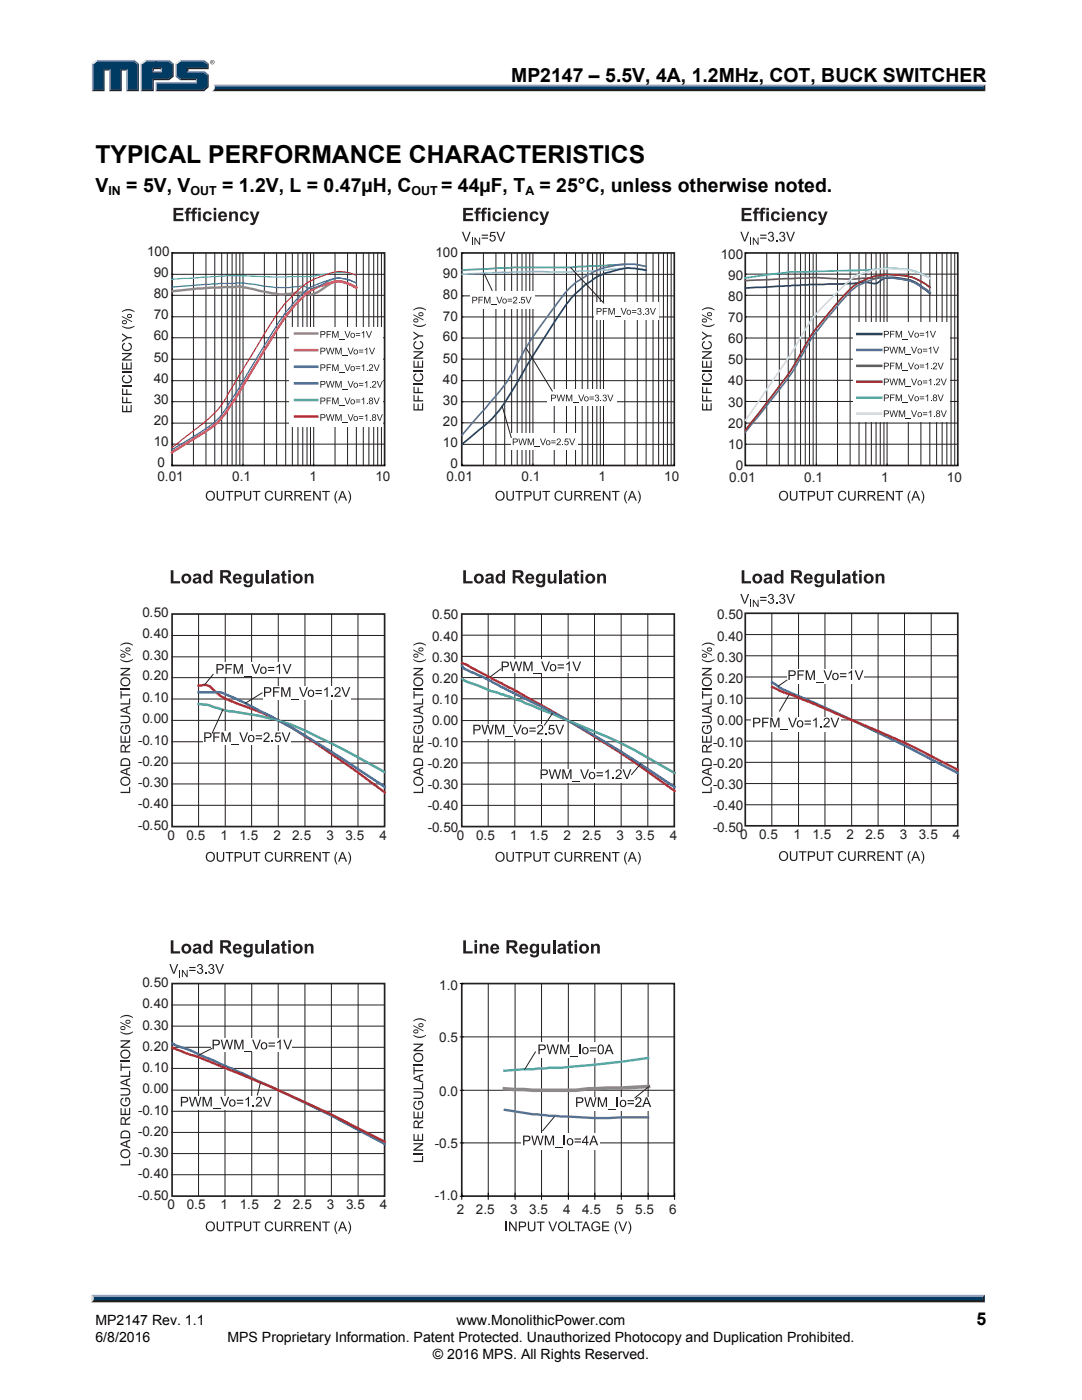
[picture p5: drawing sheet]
<svg xmlns="http://www.w3.org/2000/svg" width="216mm" height="279mm" viewBox="0 0 216 279" stroke-linecap="round" stroke-linejoin="round" font-family="sans-serif">
<defs><g id="words">
<text font-size="4.9" x="19" y="32.6">TYPICAL PERFORMANCE CHARACTERISTICS</text>
<g font-size="3.9">
<text x="102" y="16.3">MP2147 – 5.5V, 4A, 1.2MHz, COT, BUCK SWITCHER</text>
<text x="19" y="38.3">V</text>
<text x="25.2" y="38.3">= 5V, V</text>
<text x="44.3" y="38.3">= 1.2V, L = 0.47µH, C</text>
<text x="88" y="38.3">= 44µF, T</text>
<text x="107.7" y="38.3">= 25°C, unless otherwise noted.</text>
</g>
<text font-size="3.5" x="194.9" y="264.5">5</text>
<g font-size="2.8">
<text x="19" y="267.9">6/8/2016</text>
<text x="19" y="264.5">MP2147 Rev. 1.1</text>
<text x="45.4" y="267.9">MPS Proprietary Information. Patent Protected. Unauthorized Photocopy and Duplication Prohibited.</text>
<text x="91.1" y="264.5">www.MonolithicPower.com</text>
<text x="86.4" y="271.1">© 2016 MPS. All Rights Reserved.</text>
</g>
<g font-size="2.7" fill="#231f20">
<text x="29.4" y="51.1">100</text>
<text x="86.9" y="51.3">100</text>
<text x="143.8" y="51.6">100</text>
<text x="30.7" y="59.5">80</text>
<text x="30.7" y="55.3">90</text>
<text x="88.4" y="59.7">80</text>
<text x="88.4" y="55.5">90</text>
<text x="145.3" y="55.9">90</text>
<text x="30.7" y="63.7">70</text>
<text x="88.4" y="64">70</text>
<text x="145.3" y="64.3">70</text>
<text x="145.3" y="60">80</text>
<text x="30.7" y="67.9">60</text>
<text x="88.4" y="68.1">60</text>
<text x="145.3" y="68.5">60</text>
<text x="30.7" y="76.3">40</text>
<text x="30.7" y="72.2">50</text>
<text x="88.4" y="76.6">40</text>
<text x="88.4" y="72.4">50</text>
<text x="145.3" y="76.9">40</text>
<text x="145.3" y="72.7">50</text>
<text x="30.7" y="80.6">30</text>
<text x="88.4" y="80.8">30</text>
<text x="145.3" y="81.2">30</text>
<text x="30.7" y="89">10</text>
<text x="30.7" y="84.8">20</text>
<text x="88.4" y="89.3">10</text>
<text x="88.4" y="85">20</text>
<text x="145.3" y="89.6">10</text>
<text x="145.3" y="85.3">20</text>
<text x="31.4" y="93.2">0</text>
<text x="89.1" y="96">0.01</text>
<text x="89.9" y="93.4">0</text>
<text x="104.1" y="96">0.1</text>
<text x="119.4" y="96">1</text>
<text x="132.5" y="96">10</text>
<text x="146.8" y="93.8">0</text>
<text x="31.4" y="96">0.01</text>
<text x="46.4" y="96">0.1</text>
<text x="61.8" y="96">1</text>
<text x="74.9" y="96">10</text>
<text x="145.5" y="96.1">0.01</text>
<text x="160.5" y="96.1">0.1</text>
<text x="175.8" y="96.1">1</text>
<text x="188.9" y="96.1">10</text>
<text x="28.4" y="123.1">0.50</text>
<text x="86.2" y="123.6">0.50</text>
<text x="143.1" y="123.6">0.50</text>
<text x="28.4" y="131.7">0.30</text>
<text x="28.4" y="127.4">0.40</text>
<text x="86.2" y="127.8">0.40</text>
<text x="143.1" y="127.8">0.40</text>
<text x="28.4" y="135.8">0.20</text>
<text x="86.2" y="136.3">0.20</text>
<text x="86.2" y="132.1">0.30</text>
<text x="143.1" y="136.3">0.20</text>
<text x="143.1" y="132.1">0.30</text>
<text x="28.4" y="140.1">0.10</text>
<text x="86.2" y="140.5">0.10</text>
<text x="143.1" y="140.5">0.10</text>
<text x="27.6" y="148.6">-0.10</text>
<text x="28.4" y="144.3">0.00</text>
<text x="85.4" y="149.1">-0.10</text>
<text x="86.2" y="144.8">0.00</text>
<text x="142.3" y="149.1">-0.10</text>
<text x="143.1" y="144.8">0.00</text>
<text x="27.6" y="152.9">-0.20</text>
<text x="85.4" y="153.3">-0.20</text>
<text x="142.3" y="153.3">-0.20</text>
<text x="27.6" y="161.3">-0.40</text>
<text x="27.6" y="157">-0.30</text>
<text x="85.4" y="161.7">-0.40</text>
<text x="85.4" y="157.5">-0.30</text>
<text x="142.3" y="161.7">-0.40</text>
<text x="142.3" y="157.5">-0.30</text>
<text x="27.6" y="165.5">-0.50</text>
<text x="33.4" y="167.7">0</text>
<text x="37.2" y="167.7">0.5</text>
<text x="44" y="167.7">1</text>
<text x="47.8" y="167.7">1.5</text>
<text x="54.6" y="167.7">2</text>
<text x="58.3" y="167.7">2.5</text>
<text x="65.1" y="167.7">3</text>
<text x="68.9" y="167.7">3.5</text>
<text x="75.7" y="167.7">4</text>
<text x="85.4" y="166">-0.50</text>
<text x="91.2" y="167.6">0</text>
<text x="95" y="167.6">0.5</text>
<text x="101.8" y="167.6">1</text>
<text x="105.6" y="167.6">1.5</text>
<text x="112.4" y="167.6">2</text>
<text x="116.2" y="167.6">2.5</text>
<text x="123" y="167.6">3</text>
<text x="126.8" y="167.6">3.5</text>
<text x="133.6" y="167.6">4</text>
<text x="142.3" y="166">-0.50</text>
<text x="147.7" y="167.4">0</text>
<text x="151.5" y="167.4">0.5</text>
<text x="158.3" y="167.4">1</text>
<text x="162.1" y="167.4">1.5</text>
<text x="168.9" y="167.4">2</text>
<text x="172.7" y="167.4">2.5</text>
<text x="179.6" y="167.4">3</text>
<text x="183.4" y="167.4">3.5</text>
<text x="190.2" y="167.4">4</text>
<text x="28.4" y="197">0.50</text>
<text x="87.6" y="197.6">1.0</text>
<text x="28.4" y="201.3">0.40</text>
<text x="28.4" y="209.7">0.20</text>
<text x="28.4" y="205.5">0.30</text>
<text x="87.6" y="208">0.5</text>
<text x="28.4" y="213.9">0.10</text>
<text x="28.4" y="218.2">0.00</text>
<text x="87.6" y="218.7">0.0</text>
<text x="27.6" y="226.7">-0.20</text>
<text x="27.6" y="222.5">-0.10</text>
<text x="27.6" y="230.9">-0.30</text>
<text x="86.7" y="229.1">-0.5</text>
<text x="27.6" y="239.4">-0.50</text>
<text x="27.6" y="235.1">-0.40</text>
<text x="86.7" y="239.6">-1.0</text>
<text x="33.4" y="241.4">0</text>
<text x="37.3" y="241.4">0.5</text>
<text x="44" y="241.4">1</text>
<text x="47.9" y="241.4">1.5</text>
<text x="54.6" y="241.4">2</text>
<text x="58.5" y="241.4">2.5</text>
<text x="65.2" y="241.4">3</text>
<text x="69" y="241.4">3.5</text>
<text x="75.8" y="241.4">4</text>
<text x="91.2" y="242.4">2</text>
<text x="95" y="242.4">2.5</text>
<text x="101.8" y="242.4">3</text>
<text x="105.6" y="242.4">3.5</text>
<text x="112.4" y="242.4">4</text>
<text x="116.2" y="242.4">4.5</text>
<text x="123" y="242.4">5</text>
<text x="126.8" y="242.4">5.5</text>
<text x="133.5" y="242.4">6</text>
</g>
<g font-size="2.5">
<text x="21.6" y="38.9">IN</text>
<text x="38" y="38.9">OUT</text>
<text x="82.1" y="38.9">OUT</text>
<text x="104.8" y="38.9">A</text>
</g>
</g></defs>
<path d="M42.7 16.9h153.9l-.4 .7h-153.4z" fill="#94a0b9"/>
<path d="M42.8 17.6h153.4l.4 .6h-154.3l.4-.2z" fill="#231f20"/>
<path d="M196.2 17.3l.4-.4v1.3l-.4-.4z" fill="#001339"/>
<path d="M42.9 17.3h153.3v.5h-153.4z" fill="#003b63"/>
<path d="M42.7 16.9l.2 .5a.78 .78 0 0 1-.6 .8l.1-.1a1.23 1.23 0 0 0 .3-1.2z" fill="#dcddde"/>
<path d="M30.4 14.4l.3-.2h1.3l.3 .2z" fill="#94a0b9"/>
<g fill="#003b63">
<path d="M18.6 12.8l.8-.6h7.2l.8 .6v5.1h-2v-4.1h-1.4v4.1h-2v-4.1h-1.4v4.1h-2z"/>
<path d="M28.3 12.8l.8-.6h2.2v1.3h-.9v.9h1.9v-.9h-1.3v-1.3h2.6l.8 .6v2.3l-.8 .6h-3.2v2.2h-2.1z"/>
<path d="M31.3 16.6h8v-.9h-3.2l-.9-.6v-2.3l.9-.6h4.4l.9 .6v.7h-4.1v.9h3.2l.9 .6v2.2l-.9 .7h-9.2z"/>
</g>
<path d="M35.9 12.1h4.8" fill="none" stroke="#94a0b9" stroke-width=".26"/>
<path d="M35 12.7l.9-.7 .2 .2-.8 .6z" fill="#dcddde"/>
<path d="M35.1 12.7v2.6" fill="none" stroke="#94a0b9" stroke-width=".27"/>
<path d="M35 15.3l.3-.2 .8 .6-.2 .3z" fill="#547194"/>
<path d="M35.9 15.9h3.4" fill="none" stroke="#001339" stroke-width=".26"/>
<g fill="#94a0b9">
<path d="M31 16.4h8.1v-.4l.2-.3v.9h-8z"/>
<path d="M31 16.4l.3 .2v1.3l-.3 .3z"/>
</g>
<path d="M37.3 13.5h4.1v-.7l.2-.1v1.1h-4v.4l-.3 .2z" fill="#001339"/>
<path d="M37.3 14.3h3.4" fill="none" stroke="#94a0b9" stroke-width=".26"/>
<path d="M40.7 14.2l.9 .7-.2 .1-.9-.6z" fill="#547194"/>
<g fill="#001339">
<path d="M31 18.2l.3-.3h9.2l.9-.7v-2.2l.2-.1v2.5l-.9 .8z"/>
<path d="M30.4 15.7h3.2l.8-.6v-2.3l.2-.1v2.6l-.9 .7h-3v2.2h-2.6l.2-.3h2.1z"/>
</g>
<path d="M33.7 12l.9 .7-.2 .1-.8-.6z" fill="#547194"/>
<path d="M29 12.1h4.7" fill="none" stroke="#94a0b9" stroke-width=".26"/>
<path d="M28.1 12.7l.9-.7 .1 .2-.8 .6z" fill="#dcddde"/>
<path d="M28.2 12.7v5.5" fill="none" stroke="#94a0b9" stroke-width=".27"/>
<path d="M32 13.8l.3-.3v.9l-.3-.2z" fill="#94a0b9"/>
<g fill="#001339">
<path d="M30.4 13.5h1.9l-.3 .3h-1.3v.4l-.3 .2z"/>
<path d="M27.4 12.8l.3-.1v5.5h-2.5l.2-.3h2z"/>
</g>
<path d="M26.8 12l.9 .7-.3 .1-.8-.6z" fill="#547194"/>
<path d="M19.2 12.1h7.6" fill="none" stroke="#94a0b9" stroke-width=".26"/>
<path d="M18.3 12.7l.9-.7 .2 .2-.8 .6z" fill="#dcddde"/>
<path d="M18.5 12.7v5.5" fill="none" stroke="#94a0b9" stroke-width=".27"/>
<path d="M20.6 13.8h1.4l-.2 .3h-.9v4.1h-2.6l.3-.3h2z" fill="#001339"/>
<path d="M21.9 13.8v4.4" fill="none" stroke="#94a0b9" stroke-width=".27"/>
<path d="M24 13.8h1.4l-.2 .3h-.9v4.1h-2.5l.2-.3h2z" fill="#001339"/>
<path d="M25.3 13.8v4.4" fill="none" stroke="#94a0b9" stroke-width=".27"/>
<path d="M40.7 12l.9 .7-.2 .1-.9-.6z" fill="#547194"/>
<g fill="#231f20">
<path d="M18.7 259.2h177.4l.4 .7h-178.3z"/>
<path d="M41.9 12.4a.45 .45 0 0 1 .9 0 .45 .45 0 0 1-.9 0zM42 12.4a.37 .37 0 0 0 .7 0 .37 .37 0 0 0-.7 0zM42.2 12.2h.3l.1 .5-.3-.3-.1 .3zM42.3 12.2v.2h.1z"/>
</g>
<path d="M18.3 258.4h178.2l-.4 .8h-177.4z" fill="#94a0b9"/>
<path d="M196.5 258.4v1.5l-.4-.4v-.6z" fill="#001339"/>
<path d="M18.7 258.9h177.4v.6h-177.4z" fill="#003b63"/>
<path d="M18.2 258.4l.5 .5v.5l-.5 .5z" fill="#dcddde"/>
<path d="M92.1 122.5h42.4v42.5h-42.4z" fill="none" stroke="#231f20" stroke-width=".34"/>
<g fill="#231f20">
<path d="M82.5 158h1.7v-.9h.2v1.2h-1.9z"/>
<path d="M82.5 146.8h.2v1.2h.6v-1.1h.2v1.1h.7v-1.2h.2v1.4h-1.9z"/>
<path d="M82.7 144.9l.3-.2 .1 .3a.71 .71 0 0 0-.3 1 .71 .71 0 0 0 1.1 .2 .79 .79 0 0 0 .1-1.2h-.3v.5h-.3v-.8h.8a1 1 0 0 1 .1 1.4 1 1 0 0 1-1.4 .2 1 1 0 0 1-.2-1.4z"/>
<path d="M82.5 142.8h1.1a.76 .76 0 0 1 .9 .8 .76 .76 0 0 1-.9 .7h-1.1v-.2h1.1a.51 .51 0 0 0 .6-.5 .51 .51 0 0 0-.6-.5h-1.1z"/>
<path d="M82.5 140.4h1.7v-1h.2v1.2h-1.9z"/>
<path d="M82.5 137.9h.2v.7h1.7v.2h-1.7v.6h-.2z"/>
<path d="M82.5 137.4h1.9v.2h-1.9z"/>
<path d="M82.5 133.3h1.9v.3l-1.5 1h1.5v.2h-1.9v-.2l1.5-1.1h-1.5z"/>
<path d="M82.5 131.5a2.23 2.23 0 0 0 2.5 0v.2a1.94 1.94 0 0 1-2.5 0z"/>
<path d="M82.5 128.7a1.94 1.94 0 0 1 2.5 0v.2a2.23 2.23 0 0 0-2.5 0z"/>
<path d="M140.1 158h1.7v-.9h.2v1.2h-1.9z"/>
<path d="M140.1 146.8h.2v1.2h.6v-1.1h.2v1.1h.7v-1.2h.2v1.4h-1.9z"/>
<path d="M140.3 144.9l.3-.2 .1 .3a.71 .71 0 0 0-.3 1 .71 .71 0 0 0 1.1 .2 .79 .79 0 0 0 .1-1.2h-.3v.5h-.3v-.8h.7a1 1 0 0 1 .2 1.4 1 1 0 0 1-1.4 .2 1 1 0 0 1-.2-1.4z"/>
<path d="M140.1 142.8h1.1a.76 .76 0 0 1 .8 .8 .76 .76 0 0 1-.8 .7h-1.1v-.2h1.1a.51 .51 0 0 0 .6-.5 .51 .51 0 0 0-.6-.5h-1.1z"/>
<path d="M140.1 140.4h1.7v-1h.2v1.2h-1.9z"/>
<path d="M140.1 137.9h.2v.7h1.7v.2h-1.7v.6h-.2z"/>
<path d="M140.1 137.4h1.9v.2h-1.9z"/>
<path d="M140.1 133.3h1.9v.3l-1.5 1h1.5v.2h-1.9v-.2l1.5-1.1h-1.5z"/>
<path d="M140 131.5a2.23 2.23 0 0 0 2.6 0v.2a1.94 1.94 0 0 1-2.6 0z"/>
<path d="M140 128.7a1.94 1.94 0 0 1 2.6 0v.2a2.23 2.23 0 0 0-2.6 0z"/>
<path d="M101 170h.3v1.1a.51 .51 0 0 0 .5 .7 .51 .51 0 0 0 .5-.7v-1.1h.3v1.1a.76 .76 0 0 1-.8 .9 .76 .76 0 0 1-.8-.9z"/>
<path d="M102.8 170h1.6v.3h-.7v1.7h-.2v-1.7h-.7z"/>
<path d="M106.4 170h.3v1.1a.51 .51 0 0 0 .5 .7 .51 .51 0 0 0 .5-.7v-1.1h.2v1.1a.76 .76 0 0 1-.7 .9 .76 .76 0 0 1-.8-.9z"/>
<path d="M108.2 170h1.5v.3h-.6v1.7h-.2v-1.7h-.7z"/>
<path d="M110.9 170.2a.84 .84 0 0 1 1.4 .4h-.2a.64 .64 0 0 0-.9-.3 .64 .64 0 0 0-.3 .9 .59 .59 0 0 0 .6 .6 .59 .59 0 0 0 .6-.5l.2 .1a.91 .91 0 0 1-1.2 .5 .91 .91 0 0 1-.4-1.3z"/>
<path d="M112.7 170h.2v1.1a.51 .51 0 0 0 .5 .7 .51 .51 0 0 0 .5-.7v-1.1h.3v1.1a.76 .76 0 0 1-.8 .9 .76 .76 0 0 1-.7-.9z"/>
<path d="M118.5 170h1.4v.3h-1.2v.6h1.1v.2h-1.1v.6h1.2v.3h-1.4z"/>
<path d="M120.3 170h.2l1.1 1.5v-1.5h.2v2h-.3l-1-1.6v1.6h-.2z"/>
<path d="M122.1 170h1.5v.3h-.6v1.7h-.3v-1.7h-.6z"/>
<path d="M125 170h.2a2.23 2.23 0 0 0 0 2.5h-.2a1.94 1.94 0 0 1 0-2.5z"/>
<path d="M127.2 170h.2a1.94 1.94 0 0 1 0 2.5h-.2a2.23 2.23 0 0 0 0-2.5z"/>
<path d="M82.5 155.9a1 1 0 0 1 2 0 1 1 0 0 1-2 0zM82.9 155.4a.71 .71 0 0 0 .1 1 .71 .71 0 0 0 .9 0 .71 .71 0 0 0 .1-1l-.5-.1z"/>
<path d="M82.5 153.9l1.9-.8v.3l-.6 .2v.8l.6 .2v.3l-1.9-.8zM82.7 154l.9 .3v-.6z"/>
<path d="M82.7 151.6a1.01 1.01 0 0 1 1-.3 1.01 1.01 0 0 1 .7 .9v.7h-1.9v-.9zM82.9 151.8l-.2 .8h1.5v-.4a.77 .77 0 0 0-.5-.7 .77 .77 0 0 0-.8 .3z"/>
<path d="M82.6 148.8a.53 .53 0 0 1 .6-.1 .53 .53 0 0 1 .4 .5l.8-.7v.3l-.7 .5-.1 .3v.3h.8v.3h-1.9zM82.8 149l-.1 .9h.7v-.5a.34 .34 0 0 0-.2-.4 .34 .34 0 0 0-.4 0z"/>
<path d="M82.5 141.6l1.9-.8v.3l-.6 .2v.8l.6 .2v.3l-1.9-.7zM82.7 141.7l.9 .4v-.7z"/>
<path d="M82.5 136a1 1 0 0 1 2 0 1 1 0 0 1-2 0zM82.9 135.6a.71 .71 0 0 0 .1 .9 .71 .71 0 0 0 .9 0 .71 .71 0 0 0 .1-.9l-.5-.2z"/>
<path d="M82.5 129.6l2 1.1v.2l-2-1.1zM82.6 130.6a.46 .46 0 0 1 .7-.1 .46 .46 0 0 1-.1 .7h-.6l-.1-.3zM82.7 130.7v.1a.3 .3 0 0 0 .3 .3 .3 .3 0 0 0 .3-.4zM83.6 129.3a.46 .46 0 0 1 .7 0 .46 .46 0 0 1-.1 .7l-.6-.1-.1-.3zM83.7 129.5a.3 .3 0 0 0 .3 .3 .3 .3 0 0 0 .3-.3z"/>
<path d="M140.1 155.9a.96 .96 0 0 1 1.9 0 .96 .96 0 0 1-1.9 0zM140.5 155.4a.71 .71 0 0 0 .1 1 .71 .71 0 0 0 .9 0 .71 .71 0 0 0 .1-1l-.6-.1z"/>
<path d="M140.1 153.9l1.9-.8v.3l-.6 .2v.8l.6 .2v.3l-1.9-.8zM140.3 154l.9 .3v-.6z"/>
<path d="M140.2 151.6a1.01 1.01 0 0 1 1.1-.3 1.01 1.01 0 0 1 .7 .9v.7h-1.9v-.9zM140.4 151.8l-.1 .8h1.5v-.4a.77 .77 0 0 0-.5-.7 .77 .77 0 0 0-.9 .3z"/>
<path d="M140.2 148.8a.53 .53 0 0 1 .6-.1 .53 .53 0 0 1 .3 .5l.9-.7v.3l-.7 .5-.1 .3v.3h.8v.3h-1.9zM140.4 149l-.1 .9h.6v-.5a.34 .34 0 0 0-.1-.4 .34 .34 0 0 0-.4 0z"/>
<path d="M140.1 141.6l1.9-.8v.3l-.6 .2v.8l.6 .2v.3l-1.9-.7zM140.3 141.7l.9 .4v-.7z"/>
<path d="M140.1 136a.96 .96 0 0 1 1.9 0 .96 .96 0 0 1-1.9 0zM140.5 135.6a.71 .71 0 0 0 .1 .9 .71 .71 0 0 0 .9 0 .71 .71 0 0 0 .1-.9l-.6-.2z"/>
<path d="M140 129.6l2.1 1.1v.2l-2.1-1.1zM140.2 130.6a.46 .46 0 0 1 .7-.1 .46 .46 0 0 1-.1 .7h-.6l-.2-.3zM140.3 130.7l-.1 .1a.3 .3 0 0 0 .4 .3 .3 .3 0 0 0 .2-.4zM141.2 129.3a.46 .46 0 0 1 .7 0 .46 .46 0 0 1-.1 .7l-.6-.1-.1-.3zM141.3 129.5h-.1a.3 .3 0 0 0 .4 .3 .3 .3 0 0 0 .2-.3z"/>
<path d="M98.9 171a.96 .96 0 0 1 1.9 0 .96 .96 0 0 1-1.9 0zM99.3 170.4a.74 .74 0 0 0-.1 1.1 .74 .74 0 0 0 1.2-.1 .73 .73 0 0 0-.1-.9 .73 .73 0 0 0-1-.1z"/>
<path d="M104.6 170h.7a.59 .59 0 0 1 .8 .6 .59 .59 0 0 1-.7 .6h-.5v.8h-.3zM104.9 170.3v.7l.7-.1a.35 .35 0 0 0 .2-.4 .35 .35 0 0 0-.4-.2z"/>
<path d="M114.6 170h.9a.54 .54 0 0 1 .6 .5 .54 .54 0 0 1-.5 .6l.7 .9h-.3l-.5-.8-.3-.1h-.3v.9h-.3zM114.9 170.2v.7h.5a.34 .34 0 0 0 .5-.3 .34 .34 0 0 0-.4-.4z"/>
<path d="M116.5 170h.9a.54 .54 0 0 1 .7 .5 .54 .54 0 0 1-.6 .6l.7 .9h-.3l-.5-.8-.3-.1h-.3v.9h-.3zM116.8 170.2v.7h.6a.34 .34 0 0 0 .4-.3 .34 .34 0 0 0-.4-.4z"/>
<path d="M126 170h.3l.8 2h-.3l-.2-.6h-.9l-.2 .6h-.2zM126.1 170.2l-.3 1h.7z"/>
</g>
<path d="M34.3 122.5h42.4v42.5h-42.4z" fill="none" stroke="#231f20" stroke-width=".34"/>
<g fill="#231f20">
<path d="M24 158h1.7v-.9h.3v1.2h-2z"/>
<path d="M24 146.8h.3v1.2h.6v-1.1h.2v1.1h.6v-1.2h.3v1.4h-2z"/>
<path d="M24.3 144.9l.3-.2v.3a.71 .71 0 0 0-.2 1 .71 .71 0 0 0 1 .2 .79 .79 0 0 0 .2-1.2h-.4v.5h-.2v-.8h.7a1 1 0 0 1 .2 1.4 1 1 0 0 1-1.4 .2 1 1 0 0 1-.2-1.4z"/>
<path d="M24 142.8h1.2a.76 .76 0 0 1 .8 .8 .76 .76 0 0 1-.8 .7h-1.2v-.2h1.2a.51 .51 0 0 0 .6-.5 .51 .51 0 0 0-.6-.5h-1.2z"/>
<path d="M24 140.4h1.7v-1h.3v1.2h-2z"/>
<path d="M24 137.9h.3v.7h1.7v.2h-1.7v.6h-.3z"/>
<path d="M24 137.4h2v.2h-2z"/>
<path d="M24 133.3h2v.3l-1.5 1h1.5v.2h-2v-.2l1.6-1.1h-1.6z"/>
<path d="M24 131.5a2.23 2.23 0 0 0 2.5 0v.2a1.94 1.94 0 0 1-2.5 0z"/>
<path d="M24 128.7a1.94 1.94 0 0 1 2.5 0v.2a2.23 2.23 0 0 0-2.5 0z"/>
<path d="M43.2 170h.3v1.1a.51 .51 0 0 0 .5 .7 .51 .51 0 0 0 .5-.7v-1.1h.2v1.1a.76 .76 0 0 1-.7 .9 .76 .76 0 0 1-.8-.9z"/>
<path d="M45 170h1.6v.3h-.7v1.7h-.2v-1.7h-.7z"/>
<path d="M48.6 170h.3v1.1a.51 .51 0 0 0 .5 .7 .51 .51 0 0 0 .5-.7v-1.1h.2v1.1a.76 .76 0 0 1-.7 .9 .76 .76 0 0 1-.8-.9z"/>
<path d="M50.4 170h1.5v.3h-.6v1.7h-.3v-1.7h-.6z"/>
<path d="M53.1 170.2a.84 .84 0 0 1 1.4 .4h-.2a.64 .64 0 0 0-.9-.3 .64 .64 0 0 0-.3 .9 .59 .59 0 0 0 .6 .6 .59 .59 0 0 0 .6-.5l.2 .1a.91 .91 0 0 1-1.2 .5 .91 .91 0 0 1-.4-1.3z"/>
<path d="M54.9 170h.2v1.1a.51 .51 0 0 0 .5 .7 .51 .51 0 0 0 .5-.7v-1.1h.3v1.1a.76 .76 0 0 1-.8 .9 .76 .76 0 0 1-.7-.9z"/>
<path d="M60.7 170h1.4v.3h-1.2v.6h1.1v.2h-1.1v.6h1.2v.3h-1.4z"/>
<path d="M62.5 170h.2l1.1 1.5v-1.5h.2v2h-.3l-1-1.6v1.6h-.2z"/>
<path d="M64.3 170h1.5v.3h-.6v1.7h-.3v-1.7h-.6z"/>
<path d="M67.2 170h.2a2.23 2.23 0 0 0 0 2.5h-.2a1.94 1.94 0 0 1 0-2.5z"/>
<path d="M69.4 170h.2a1.94 1.94 0 0 1 0 2.5h-.2a2.23 2.23 0 0 0 0-2.5z"/>
<path d="M82.5 80.5h.2v1.2h.6v-1.1h.2v1.1h.7v-1.2h.2v1.4h-1.9z"/>
<path d="M82.5 78.8h.2v1.1h.6v-.9h.3v.9h.8v.2h-1.9z"/>
<path d="M82.5 77.2h.2v1h.6v-.9h.3v.9h.8v.3h-1.9z"/>
<path d="M82.5 76.5h1.9v.3h-1.9z"/>
<path d="M82.7 74.7l.3-.2 .1 .2a.64 .64 0 0 0-.3 .9 .64 .64 0 0 0 .9 .3 .59 .59 0 0 0 .5-.6 .59 .59 0 0 0-.4-.6v-.2a.91 .91 0 0 1 .6 1.2 .91 .91 0 0 1-1.3 .4 .88 .88 0 0 1-.4-1.4z"/>
<path d="M82.5 73.9h1.9v.2h-1.9z"/>
<path d="M82.5 72h.2v1.1h.6v-1h.2v1h.7v-1.1h.2v1.4h-1.9z"/>
<path d="M82.5 70.1h1.9v.2l-1.5 1.1h1.5v.2h-1.9v-.3l1.5-1h-1.5z"/>
<path d="M82.7 68.2l.3-.1 .1 .2a.64 .64 0 0 0-.3 .9 .64 .64 0 0 0 .9 .3 .59 .59 0 0 0 .5-.6 .59 .59 0 0 0-.4-.6v-.3a.91 .91 0 0 1 .6 1.3 .91 .91 0 0 1-1.3 .4 .88 .88 0 0 1-.4-1.5z"/>
<path d="M82.5 66.1l1.1 .8h.8v.3h-.8l-1.1 .7v-.3l.9-.6-.9-.6z"/>
<path d="M82.5 64.6a2.23 2.23 0 0 0 2.5 0v.2a1.94 1.94 0 0 1-2.5 0z"/>
<path d="M82.5 61.8a1.94 1.94 0 0 1 2.5 0v.2a2.23 2.23 0 0 0-2.5 0z"/>
<path d="M101 98h.3v1.1a.51 .51 0 0 0 .5 .6 .51 .51 0 0 0 .5-.6v-1.1h.3v1.1a.76 .76 0 0 1-.8 .8 .76 .76 0 0 1-.8-.8z"/>
<path d="M102.8 98h1.6v.2h-.7v1.7h-.2v-1.7h-.7z"/>
<path d="M106.4 98h.3v1.1a.51 .51 0 0 0 .5 .6 .51 .51 0 0 0 .5-.6v-1.1h.2v1.1a.76 .76 0 0 1-.7 .8 .76 .76 0 0 1-.8-.8z"/>
<path d="M108.2 98h1.5v.2h-.6v1.7h-.2v-1.7h-.7z"/>
<path d="M110.9 98.1a.84 .84 0 0 1 1.4 .4l-.2 .1a.64 .64 0 0 0-.9-.4 .64 .64 0 0 0-.3 1 .59 .59 0 0 0 .6 .5 .59 .59 0 0 0 .6-.5l.2 .1a.91 .91 0 0 1-1.2 .5 .91 .91 0 0 1-.4-1.2z"/>
<path d="M112.7 98h.2v1.1a.51 .51 0 0 0 .5 .6 .51 .51 0 0 0 .5-.6v-1.1h.3v1.1a.76 .76 0 0 1-.8 .8 .76 .76 0 0 1-.7-.8z"/>
<path d="M118.5 98h1.4v.2h-1.2v.6h1.1v.2h-1.1v.7h1.2v.2h-1.4z"/>
<path d="M120.3 98h.2l1.1 1.5v-1.5h.2v1.9h-.3l-1-1.5v1.5h-.2z"/>
<path d="M122.1 98h1.5v.2h-.6v1.7h-.3v-1.7h-.6z"/>
<path d="M125 97.9h.2a2.23 2.23 0 0 0 0 2.6h-.2a1.94 1.94 0 0 1 0-2.6z"/>
<path d="M127.2 97.9h.2a1.94 1.94 0 0 1 0 2.6h-.2a2.23 2.23 0 0 0 0-2.6z"/>
<path d="M92.4 41.5h2v.4h-1.4v.6h1.3v.5h-1.3v.7h1.4v.4h-2z"/>
<path d="M95.1 41.6l.2-.1h.7l-.1 .4-.4 .1v.2h.3v.4h-.3v1.5h-.6v-1.5h-.2v-.4h.2z"/>
<path d="M96.3 41.6l.3-.1h.6l-.1 .4-.4 .1v.2h.4v.4h-.4v1.5h-.5v-1.5h-.3v-.4h.3z"/>
<path d="M98.5 42.4a.92 .92 0 0 1 1.6 .4l-.5 .1a.41 .41 0 0 0-.6-.3 .41 .41 0 0 0-.2 .5 .42 .42 0 0 0 .2 .6 .42 .42 0 0 0 .6-.3l.5 .1a.96 .96 0 0 1-1.4 .6 .96 .96 0 0 1-.3-1.5z"/>
<path d="M103.5 42.2h.5v.3a.69 .69 0 0 1 .8-.3 .69 .69 0 0 1 .5 .7v1.2h-.5v-1.2a.38 .38 0 0 0-.5-.3 .38 .38 0 0 0-.3 .5v1h-.5z"/>
<path d="M105.9 42.4a.92 .92 0 0 1 1.6 .4l-.5 .1a.41 .41 0 0 0-.6-.3 .41 .41 0 0 0-.2 .5 .42 .42 0 0 0 .3 .6 .42 .42 0 0 0 .5-.3l.5 .1a.96 .96 0 0 1-1.4 .6 .96 .96 0 0 1-.3-1.5z"/>
<path d="M107.6 42.2h.6l.4 1.4 .5-1.4h.5l-.7 1.9a.85 .85 0 0 1-1.1 .8l-.1-.4h.4l.2-.4z"/>
<path d="M92.2 46.3h.2l.6 1.7 .7-1.7h.2l-.7 1.9h-.3z"/>
<path d="M94.1 47.4h.2v1.5h-.2z"/>
<path d="M94.7 47.4h.2l.7 1.1v-1.1h.2v1.5h-.2l-.8-1.2v1.2h-.1z"/>
<path d="M97.9 46.3h.9v.2h-.7l-.1 .5a.64 .64 0 0 1 .9 .3 .64 .64 0 0 1-.4 .9 .64 .64 0 0 1-.8-.5h.2a.42 .42 0 0 0 .6 .2 .42 .42 0 0 0 .1-.7 .42 .42 0 0 0-.6 0l-.3 .1z"/>
<path d="M99.1 46.3h.2l.6 1.7 .7-1.7h.2l-.7 1.9h-.3z"/>
<path d="M148 41.5h1.9v.4h-1.4v.6h1.3v.5h-1.3v.7h1.5v.4h-2z"/>
<path d="M150.6 41.6l.3-.1h.6v.4l-.5 .1v.2h.4v.4h-.4v1.5h-.5v-1.5h-.3v-.4h.3z"/>
<path d="M151.9 41.6l.2-.1h.7l-.1 .4-.4 .1-.1 .2h.4v.4h-.4v1.5h-.5v-1.5h-.2v-.4h.2z"/>
<path d="M154.1 42.4a.92 .92 0 0 1 1.5 .4l-.5 .1a.41 .41 0 0 0-.5-.3 .41 .41 0 0 0-.2 .5 .42 .42 0 0 0 .2 .6 .42 .42 0 0 0 .5-.3l.5 .1a.96 .96 0 0 1-1.3 .6 .96 .96 0 0 1-.4-1.5z"/>
<path d="M159.1 42.2h.5v.3a.69 .69 0 0 1 .8-.3 .69 .69 0 0 1 .4 .7v1.2h-.5v-1.2a.38 .38 0 0 0-.4-.3 .38 .38 0 0 0-.3 .5v1h-.5z"/>
<path d="M161.5 42.4a.92 .92 0 0 1 1.5 .4l-.5 .1a.41 .41 0 0 0-.5-.3 .41 .41 0 0 0-.2 .5 .42 .42 0 0 0 .2 .6 .42 .42 0 0 0 .6-.3l.5 .1a.97 .97 0 0 1-1.4 .6 .97 .97 0 0 1-.3-1.5z"/>
<path d="M163.2 42.2h.5l.5 1.4 .4-1.4h.5l-.6 1.9a.85 .85 0 0 1-1.2 .8v-.4h.4l.2-.4z"/>
<path d="M147.7 46.3h.3l.6 1.7 .6-1.7h.3l-.8 1.9h-.2z"/>
<path d="M149.7 47.4h.2v1.5h-.2z"/>
<path d="M150.2 47.4h.2l.8 1.1v-1.1h.2v1.5h-.2l-.8-1.2v1.2h-.2z"/>
<path d="M153.4 46.4a.52 .52 0 0 1 .8 0 .52 .52 0 0 1-.1 .7 .6 .6 0 0 1 0 1.1 .6 .6 0 0 1-.9-.5l.3-.1a.39 .39 0 0 0 .4 .4 .39 .39 0 0 0 .3-.5 .39 .39 0 0 0-.5-.2v-.2a.33 .33 0 0 0 .4-.3 .33 .33 0 0 0-.3-.4 .33 .33 0 0 0-.3 .4l-.3-.1z"/>
<path d="M154.8 47.9h.3v.3h-.3z"/>
<path d="M155.7 46.4a.52 .52 0 0 1 .8 0 .52 .52 0 0 1-.1 .7 .6 .6 0 0 1 0 1.1 .6 .6 0 0 1-.9-.5l.2-.1a.39 .39 0 0 0 .5 .4 .39 .39 0 0 0 .3-.5 .39 .39 0 0 0-.6-.2l.1-.2a.33 .33 0 0 0 .4-.3 .33 .33 0 0 0-.3-.4 .33 .33 0 0 0-.4 .4l-.2-.1z"/>
<path d="M156.9 46.3h.2l.6 1.7 .7-1.7h.2l-.7 1.9h-.3z"/>
<path d="M92.4 113.8h.6v2.2h1.3v.4h-1.9z"/>
<path d="M109.3 114.5h.5v.9a.42 .42 0 0 0 0 .6 .42 .42 0 0 0 .6-.1l.1-1.4h.5v1.9h-.4v-.3a.68 .68 0 0 1-.9 .4 .68 .68 0 0 1-.4-.8z"/>
<path d="M111.6 113.8h.5v2.6h-.5z"/>
<path d="M114.7 114.1l.5-.3v.7h.3v.4h-.3v1l.1 .1h.2l.1 .4a.57 .57 0 0 1-.7 0 .57 .57 0 0 1-.2-.6v-.9h-.3v-.4h.3z"/>
<path d="M119.2 114.5h.4v.3a.69 .69 0 0 1 .9-.3 .69 .69 0 0 1 .4 .7v1.2h-.5v-1.2a.38 .38 0 0 0-.5-.3 .38 .38 0 0 0-.2 .5v1h-.5z"/>
<path d="M148 113.8h.5v2.2h1.4v.4h-1.9z"/>
<path d="M164.8 114.5h.5v.9a.42 .42 0 0 0 .1 .6 .42 .42 0 0 0 .6-.1l.1-1.4h.5v1.9h-.5v-.3a.68 .68 0 0 1-.8 .4 .68 .68 0 0 1-.5-.8z"/>
<path d="M167.1 113.8h.5v2.6h-.5z"/>
<path d="M170.2 114.1l.5-.3v.7h.4v.4h-.4v1l.1 .1h.3v.4a.57 .57 0 0 1-.7 0 .57 .57 0 0 1-.2-.6v-.9h-.2v-.4h.2z"/>
<path d="M174.7 114.5h.5v.3a.69 .69 0 0 1 .8-.3 .69 .69 0 0 1 .5 .7v1.2h-.5v-1.2a.38 .38 0 0 0-.5-.3 .38 .38 0 0 0-.3 .5v1h-.5z"/>
<path d="M147.7 118.5h.3l.6 1.8 .6-1.8h.3l-.8 2h-.2z"/>
<path d="M149.7 119.7h.2v1.4h-.2z"/>
<path d="M150.2 119.7h.2l.8 1.1v-1.1h.2v1.4h-.2l-.8-1.1v1.1h-.2z"/>
<path d="M153.4 118.7a.52 .52 0 0 1 .8-.1 .52 .52 0 0 1-.1 .8 .6 .6 0 0 1 0 1.1 .6 .6 0 0 1-.9-.5l.3-.1a.39 .39 0 0 0 .4 .4 .39 .39 0 0 0 .3-.5 .39 .39 0 0 0-.5-.2v-.2a.33 .33 0 0 0 .4-.3 .33 .33 0 0 0-.3-.4 .33 .33 0 0 0-.3 .4l-.3-.1z"/>
<path d="M154.8 120.2h.3v.3h-.3z"/>
<path d="M155.7 118.7a.52 .52 0 0 1 .8-.1 .52 .52 0 0 1-.1 .8 .6 .6 0 0 1 0 1.1 .6 .6 0 0 1-.9-.5l.2-.1a.39 .39 0 0 0 .5 .4 .39 .39 0 0 0 .3-.5 .39 .39 0 0 0-.6-.2l.1-.2a.33 .33 0 0 0 .4-.3 .33 .33 0 0 0-.3-.4 .33 .33 0 0 0-.4 .4l-.2-.1z"/>
<path d="M156.9 118.5h.2l.6 1.8 .7-1.8h.2l-.7 2h-.3z"/>
<path d="M34.1 113.8h.5v2.2h1.3v.4h-1.8z"/>
<path d="M50.9 114.5h.5v.9a.42 .42 0 0 0 .1 .6 .42 .42 0 0 0 .6-.1l.1-1.4h.5v1.9h-.5v-.3a.68 .68 0 0 1-.8 .4 .68 .68 0 0 1-.5-.8z"/>
<path d="M53.2 113.8h.5v2.6h-.5z"/>
<path d="M56.3 114.1l.5-.3v.7h.4v.4h-.4v1l.1 .1h.3v.4a.57 .57 0 0 1-.7 0 .57 .57 0 0 1-.2-.6v-.9h-.2v-.4h.2z"/>
<path d="M60.8 114.5h.5v.3a.69 .69 0 0 1 .8-.3 .69 .69 0 0 1 .4 .7v1.2h-.5v-1.2a.38 .38 0 0 0-.4-.3 .38 .38 0 0 0-.3 .5v1h-.5z"/>
<path d="M92.4 187.7h.6v2.1h1.3v.5h-1.9z"/>
<path d="M95.7 188.4h.5v.3a.69 .69 0 0 1 .8-.4 .69 .69 0 0 1 .5 .8v1.2h-.6v-1.2a.38 .38 0 0 0-.4-.4 .38 .38 0 0 0-.3 .5v1.1h-.5z"/>
<path d="M108 188.4h.6v.9a.42 .42 0 0 0 0 .5 .42 .42 0 0 0 .6 0l.1-1.4h.5v1.9h-.5v-.3a.68 .68 0 0 1-.8 .3 .68 .68 0 0 1-.5-.7z"/>
<path d="M110.3 187.6h.5v2.7h-.5z"/>
<path d="M113.4 188l.5-.3v.7h.4v.4h-.4v.9l.1 .2h.3v.4a.57 .57 0 0 1-.7 0 .57 .57 0 0 1-.2-.7v-.8h-.2v-.4h.2z"/>
<path d="M117.9 188.4h.5v.3a.69 .69 0 0 1 .8-.4 .69 .69 0 0 1 .5 .8v1.2h-.5v-1.2a.38 .38 0 0 0-.5-.4 .38 .38 0 0 0-.3 .5v1.1h-.5z"/>
<path d="M34.1 187.7h.5v2.1h1.3v.5h-1.8z"/>
<path d="M50.9 188.4h.5v.9a.42 .42 0 0 0 .1 .5 .42 .42 0 0 0 .6 0l.1-1.4h.5v1.9h-.5v-.3a.68 .68 0 0 1-.8 .3 .68 .68 0 0 1-.5-.7z"/>
<path d="M53.2 187.6h.5v2.7h-.5z"/>
<path d="M56.3 188l.5-.3v.7h.4v.4h-.4v.9l.1 .2h.3v.4a.57 .57 0 0 1-.7 0 .57 .57 0 0 1-.2-.7v-.8h-.2v-.4h.2z"/>
<path d="M60.8 188.4h.5v.3a.69 .69 0 0 1 .8-.4 .69 .69 0 0 1 .4 .8v1.2h-.5v-1.2a.38 .38 0 0 0-.4-.4 .38 .38 0 0 0-.3 .5v1.1h-.5z"/>
<path d="M33.8 192.4h.3l.6 1.7 .6-1.7h.3l-.8 1.9h-.3z"/>
<path d="M35.8 193.6h.2v1.4h-.2z"/>
<path d="M36.3 193.6h.2l.8 1.1v-1.1h.1v1.4h-.2l-.7-1.1v1.1h-.2z"/>
<path d="M39.5 192.5a.52 .52 0 0 1 .8 0 .52 .52 0 0 1-.1 .8 .6 .6 0 0 1 0 1 .6 .6 0 0 1-.9-.5h.2a.39 .39 0 0 0 .5 .4 .39 .39 0 0 0 .3-.5 .39 .39 0 0 0-.5-.3v-.2a.33 .33 0 0 0 .4-.3 .33 .33 0 0 0-.3-.3 .33 .33 0 0 0-.3 .3h-.3z"/>
<path d="M40.9 194.1h.3v.2h-.3z"/>
<path d="M41.8 192.5a.52 .52 0 0 1 .7 0 .52 .52 0 0 1-.1 .8 .6 .6 0 0 1 0 1 .6 .6 0 0 1-.9-.5h.3a.39 .39 0 0 0 .4 .4 .39 .39 0 0 0 .3-.5 .39 .39 0 0 0-.5-.3v-.2a.33 .33 0 0 0 .5-.3 .33 .33 0 0 0-.4-.3 .33 .33 0 0 0-.3 .3h-.2z"/>
<path d="M42.9 192.4h.3l.6 1.7 .6-1.7h.3l-.8 1.9h-.2z"/>
<path d="M157.6 98h.3v1.1a.51 .51 0 0 0 .5 .6 .51 .51 0 0 0 .5-.6v-1.1h.2v1.1a.76 .76 0 0 1-.7 .8 .76 .76 0 0 1-.8-.8z"/>
<path d="M159.4 98h1.5v.2h-.6v1.7h-.3v-1.7h-.6z"/>
<path d="M163 98h.2v1.1a.51 .51 0 0 0 .5 .6 .51 .51 0 0 0 .6-.6v-1.1h.2v1.1a.76 .76 0 0 1-.8 .8 .76 .76 0 0 1-.7-.8z"/>
<path d="M164.8 98h1.5v.2h-.6v1.7h-.3v-1.7h-.6z"/>
<path d="M167.5 98.1a.84 .84 0 0 1 1.4 .4l-.3 .1a.64 .64 0 0 0-.9-.4 .64 .64 0 0 0-.2 1 .59 .59 0 0 0 .5 .5 .59 .59 0 0 0 .7-.5l.2 .1a.91 .91 0 0 1-1.2 .5 .91 .91 0 0 1-.4-1.2z"/>
<path d="M169.2 98h.3v1.1a.51 .51 0 0 0 .5 .6 .51 .51 0 0 0 .5-.6v-1.1h.2v1.1a.76 .76 0 0 1-.7 .8 .76 .76 0 0 1-.8-.8z"/>
<path d="M175.1 98h1.4v.2h-1.2v.6h1.1v.2h-1.1v.7h1.2v.2h-1.4z"/>
<path d="M176.9 98h.2l1 1.5v-1.5h.3v1.9h-.3l-1-1.5v1.5h-.2z"/>
<path d="M178.7 98h1.5v.2h-.7v1.7h-.2v-1.7h-.6z"/>
<path d="M181.6 97.9h.1a2.23 2.23 0 0 0 0 2.6h-.1a1.94 1.94 0 0 1 0-2.6z"/>
<path d="M183.8 97.9h.2a1.94 1.94 0 0 1 0 2.6h-.2a2.23 2.23 0 0 0 0-2.6z"/>
<path d="M24.1 155.9a.96 .96 0 0 1 1.9 0 .96 .96 0 0 1-1.9 0zM24.4 155.4a.71 .71 0 0 0 .1 1 .71 .71 0 0 0 1 0 .71 .71 0 0 0 .1-1l-.6-.1z"/>
<path d="M24 153.9l2-.8v.3l-.6 .2v.8l.6 .2v.3l-2-.8zM24.2 154l1 .3v-.6z"/>
<path d="M24.2 151.6a1.01 1.01 0 0 1 1.1-.3 1.01 1.01 0 0 1 .7 .9v.7h-2l.1-.9zM24.4 151.8l-.1 .8h1.4v-.4a.77 .77 0 0 0-.5-.7 .77 .77 0 0 0-.8 .3z"/>
<path d="M24.2 148.8a.53 .53 0 0 1 .6-.1 .53 .53 0 0 1 .3 .5l.9-.7v.3l-.8 .5-.1 .3v.3h.9v.3h-2zM24.3 149v.9h.6v-.5a.34 .34 0 0 0-.1-.4 .34 .34 0 0 0-.5 0z"/>
<path d="M24 141.6l2-.8v.3l-.6 .2v.8l.6 .2v.3l-2-.7zM24.2 141.7l1 .4v-.7z"/>
<path d="M24.1 136a.96 .96 0 0 1 1.9 0 .96 .96 0 0 1-1.9 0zM24.4 135.6a.71 .71 0 0 0 .1 .9 .71 .71 0 0 0 1 0 .71 .71 0 0 0 .1-.9l-.6-.2z"/>
<path d="M24 129.6l2 1.1v.2l-2-1.1zM24.1 130.6a.46 .46 0 0 1 .8-.1 .46 .46 0 0 1-.2 .7h-.5l-.2-.3zM24.3 130.7l-.1 .1a.3 .3 0 0 0 .3 .3 .3 .3 0 0 0 .3-.4zM25.2 129.3a.46 .46 0 0 1 .7 0 .46 .46 0 0 1-.1 .7l-.6-.1-.2-.3zM25.3 129.5h-.1a.3 .3 0 0 0 .3 .3 .3 .3 0 0 0 .3-.3z"/>
<path d="M41.1 171a.96 .96 0 0 1 1.9 0 .96 .96 0 0 1-1.9 0zM41.5 170.4a.74 .74 0 0 0-.1 1.1 .74 .74 0 0 0 1.2-.1 .73 .73 0 0 0-.1-.9 .73 .73 0 0 0-1-.1z"/>
<path d="M46.8 170h.7a.59 .59 0 0 1 .8 .6 .59 .59 0 0 1-.7 .6h-.5v.8h-.3zM47.1 170.3v.7l.7-.1a.35 .35 0 0 0 .2-.4 .35 .35 0 0 0-.4-.2z"/>
<path d="M56.8 170h.9a.54 .54 0 0 1 .6 .5 .54 .54 0 0 1-.5 .6l.7 .9h-.3l-.5-.8-.3-.1h-.3v.9h-.3zM57.1 170.2v.7h.5a.34 .34 0 0 0 .5-.3 .34 .34 0 0 0-.4-.4z"/>
<path d="M58.7 170h.9a.54 .54 0 0 1 .7 .5 .54 .54 0 0 1-.6 .6l.7 .9h-.3l-.5-.8-.3-.1h-.3v.9h-.3zM59 170.2v.7h.5a.34 .34 0 0 0 .5-.3 .34 .34 0 0 0-.4-.4z"/>
<path d="M68.2 170h.3l.8 2h-.3l-.3-.6h-.8l-.2 .6h-.2zM68.3 170.2l-.3 1h.7z"/>
<path d="M82.5 62.7l2 1.1v.2l-2-1.1zM82.6 63.7a.46 .46 0 0 1 .7-.1 .46 .46 0 0 1-.1 .7h-.6l-.1-.3zM82.7 63.8v.1a.3 .3 0 0 0 .3 .3 .3 .3 0 0 0 .3-.4zM83.6 62.4a.46 .46 0 0 1 .7 0 .46 .46 0 0 1-.1 .7l-.6-.1-.1-.3zM83.7 62.6a.3 .3 0 0 0 .3 .3 .3 .3 0 0 0 .3-.3z"/>
<path d="M98.9 99a.96 .96 0 0 1 1.9 0 .96 .96 0 0 1-1.9 0zM99.3 98.3a.74 .74 0 0 0-.1 1.2 .74 .74 0 0 0 1.2-.1 .73 .73 0 0 0-.1-1 .73 .73 0 0 0-1-.1z"/>
<path d="M104.6 98h.7a.59 .59 0 0 1 .8 .5 .59 .59 0 0 1-.7 .6h-.5v.8h-.3zM104.9 98.2v.7h.7a.35 .35 0 0 0 .2-.5 .35 .35 0 0 0-.4-.2z"/>
<path d="M114.6 98h.9a.54 .54 0 0 1 .6 .4 .54 .54 0 0 1-.5 .6l.7 .9h-.3l-.5-.7-.3-.2h-.3v.9h-.3zM114.9 98.2v.6h.5a.34 .34 0 0 0 .5-.3 .34 .34 0 0 0-.4-.3z"/>
<path d="M116.5 98h.9a.54 .54 0 0 1 .7 .4 .54 .54 0 0 1-.6 .6l.7 .9h-.3l-.5-.7-.3-.2h-.3v.9h-.3zM116.8 98.2v.6h.6a.34 .34 0 0 0 .4-.3 .34 .34 0 0 0-.4-.3z"/>
<path d="M126 98h.3l.8 1.9h-.3l-.2-.6h-.9l-.2 .6h-.2zM126.1 98.2l-.3 .9h.7z"/>
<path d="M97.4 41.5h.5v.5h-.5zM97.4 42.2h.5v1.9h-.5z"/>
<path d="M100.4 41.5h.6v.5h-.6zM100.4 42.2h.6v1.9h-.6z"/>
<path d="M101.6 42.4a.92 .92 0 0 1 1.1-.1 .92 .92 0 0 1 .4 1h-1.3a.38 .38 0 0 0 .3 .5 .38 .38 0 0 0 .5-.3l.5 .1a.96 .96 0 0 1-1.4 .5 .96 .96 0 0 1-.3-1.4zM102 42.7l-.1 .3h.7l-.2-.4z"/>
<path d="M96.1 46.8h1.3v.2h-1.3zM96.1 47.4h1.3v.2h-1.3z"/>
<path d="M152.9 41.5h.5v.5h-.5zM152.9 42.2h.5v1.9h-.5z"/>
<path d="M156 41.5h.5v.5h-.5zM156 42.2h.5v1.9h-.5z"/>
<path d="M157.1 42.4a.92 .92 0 0 1 1.1-.1 .92 .92 0 0 1 .5 1h-1.3a.38 .38 0 0 0 .3 .5 .38 .38 0 0 0 .4-.3l.6 .1a.96 .96 0 0 1-1.4 .5 .96 .96 0 0 1-.3-1.4zM157.5 42.7l-.1 .3h.8l-.3-.4z"/>
<path d="M151.7 46.8h1.3v.2h-1.3zM151.7 47.4h1.3v.2h-1.3z"/>
<path d="M94.6 115.5a1.01 1.01 0 0 1 2 0 1.01 1.01 0 0 1-2 0zM95.2 115a.53 .53 0 0 0 0 .9 .53 .53 0 0 0 .8-.3 .51 .51 0 0 0-.1-.6 .51 .51 0 0 0-.7 0z"/>
<path d="M97 114.7a.84 .84 0 0 1 .9-.3 .84 .84 0 0 1 .6 .8l.1 1.2h-.5l-.1-.2a.62 .62 0 0 1-1 .2 .62 .62 0 0 1 .3-1l.7-.2a.34 .34 0 0 0-.3-.4 .34 .34 0 0 0-.4 .3l-.4-.1zM97.4 115.7a.34 .34 0 0 0 .4 .4 .34 .34 0 0 0 .2-.5v-.1z"/>
<path d="M99.1 114.7l.6-.2 .6 .2v-.9h.5v2.6h-.5v-.3a.8 .8 0 0 1-1 .3 .8 .8 0 0 1-.4-.9zM99.5 115a.56 .56 0 0 0-.1 .7 .56 .56 0 0 0 .7 .2 .55 .55 0 0 0 .2-.7 .55 .55 0 0 0-.8-.2z"/>
<path d="M102.3 113.8h1.1a.77 .77 0 0 1 1 .5 .77 .77 0 0 1-.6 1l.9 1.1h-.7l-.3-.5a.72 .72 0 0 0-.9-.6v1.1h-.5zM102.8 114.2v.7h.4a.41 .41 0 0 0 .6-.1 .41 .41 0 0 0 0-.5z"/>
<path d="M105.1 114.7a.92 .92 0 0 1 1.1-.1 .92 .92 0 0 1 .4 1h-1.3a.38 .38 0 0 0 .3 .5 .38 .38 0 0 0 .5-.3l.5 .1a.96 .96 0 0 1-1.4 .4 .96 .96 0 0 1-.3-1.4zM105.5 115l-.1 .3h.7l-.2-.4z"/>
<path d="M107.1 114.7l.6-.2 .6 .3v-.3h.5v1.7a.92 .92 0 0 1-.8 1 .92 .92 0 0 1-1-.6h.6a.38 .38 0 0 0 .4 .2 .38 .38 0 0 0 .3-.4v-.3a.83 .83 0 0 1-1.1 .1 .83 .83 0 0 1-.3-1zM107.6 115a.51 .51 0 0 0-.1 .8 .51 .51 0 0 0 .7 0 .52 .52 0 0 0 0-.7 .52 .52 0 0 0-.6-.1z"/>
<path d="M112.7 114.7a.84 .84 0 0 1 .9-.3 .84 .84 0 0 1 .5 .8l.2 1.2h-.6v-.2a.62 .62 0 0 1-1 .2 .62 .62 0 0 1 .2-1l.7-.2a.34 .34 0 0 0-.3-.4 .34 .34 0 0 0-.3 .3l-.5-.1zM113.1 115.7a.34 .34 0 0 0 .3 .4 .34 .34 0 0 0 .2-.5v-.1z"/>
<path d="M115.9 113.8h.5v.4h-.5zM115.9 114.5h.5v1.9h-.5z"/>
<path d="M116.8 115.5a1.01 1.01 0 0 1 2 0 1.01 1.01 0 0 1-2 0zM117.4 115a.53 .53 0 0 0 0 .9 .53 .53 0 0 0 .8-.3 .51 .51 0 0 0-.1-.6 .51 .51 0 0 0-.7 0z"/>
<path d="M150.1 115.5a1.01 1.01 0 0 1 2 0 1.01 1.01 0 0 1-2 0zM150.8 115a.53 .53 0 0 0-.1 .9 .53 .53 0 0 0 .9-.3 .51 .51 0 0 0-.2-.6 .51 .51 0 0 0-.6 0z"/>
<path d="M152.6 114.7a.84 .84 0 0 1 .9-.3 .84 .84 0 0 1 .6 .8l.1 1.2h-.5l-.1-.2a.62 .62 0 0 1-1 .2 .62 .62 0 0 1 .2-1l.8-.2a.34 .34 0 0 0-.3-.4 .34 .34 0 0 0-.4 .3l-.5-.1zM153 115.7a.34 .34 0 0 0 .3 .4 .34 .34 0 0 0 .3-.5v-.1z"/>
<path d="M154.7 114.7l.6-.2 .5 .2v-.9h.5v2.6h-.4v-.3a.8 .8 0 0 1-1 .3 .8 .8 0 0 1-.5-.9zM155.1 115a.56 .56 0 0 0-.1 .7 .56 .56 0 0 0 .7 .2 .55 .55 0 0 0 .1-.7 .55 .55 0 0 0-.7-.2z"/>
<path d="M157.9 113.8h1.1a.77 .77 0 0 1 1 .5 .77 .77 0 0 1-.7 1l.9 1.1h-.6l-.4-.5a.72 .72 0 0 0-.8-.6v1.1h-.5zM158.4 114.2v.7h.4a.41 .41 0 0 0 .6-.1 .41 .41 0 0 0-.1-.5z"/>
<path d="M160.6 114.7a.92 .92 0 0 1 1.1-.1 .92 .92 0 0 1 .5 1h-1.3a.38 .38 0 0 0 .3 .5 .38 .38 0 0 0 .4-.3l.5 .1a.96 .96 0 0 1-1.3 .4 .96 .96 0 0 1-.3-1.4zM161 115l-.1 .3h.8l-.3-.4z"/>
<path d="M162.7 114.7l.6-.2 .6 .3v-.3h.4v1.7a.92 .92 0 0 1-.7 1 .92 .92 0 0 1-1.1-.6h.6a.38 .38 0 0 0 .5 .2 .38 .38 0 0 0 .2-.4v-.3a.83 .83 0 0 1-1.1 .1 .83 .83 0 0 1-.2-1zM163.1 115a.51 .51 0 0 0-.1 .8 .51 .51 0 0 0 .8 0 .52 .52 0 0 0 0-.7 .52 .52 0 0 0-.7-.1z"/>
<path d="M168.2 114.7a.84 .84 0 0 1 .9-.3 .84 .84 0 0 1 .6 .8l.1 1.2h-.5l-.1-.2a.62 .62 0 0 1-1 .2 .62 .62 0 0 1 .3-1l.7-.2a.34 .34 0 0 0-.3-.4 .34 .34 0 0 0-.4 .3l-.4-.1zM168.6 115.7a.34 .34 0 0 0 .4 .4 .34 .34 0 0 0 .2-.5v-.1z"/>
<path d="M171.4 113.8h.5v.4h-.5zM171.4 114.5h.5v1.9h-.5z"/>
<path d="M172.3 115.5a1.05 1.05 0 0 1 2.1 0 1.05 1.05 0 0 1-2.1 0zM173 115a.53 .53 0 0 0 0 .9 .53 .53 0 0 0 .8-.3 .51 .51 0 0 0-.2-.6 .51 .51 0 0 0-.6 0z"/>
<path d="M151.7 119.1h1.3v.2h-1.3zM151.7 119.7h1.3v.2h-1.3z"/>
<path d="M36.2 115.5a1.01 1.01 0 0 1 2 0 1.01 1.01 0 0 1-2 0zM36.9 115a.53 .53 0 0 0-.1 .9 .53 .53 0 0 0 .8-.3 .51 .51 0 0 0-.1-.6 .51 .51 0 0 0-.6 0z"/>
<path d="M38.6 114.7a.84 .84 0 0 1 1-.3 .84 .84 0 0 1 .5 .8l.1 1.2h-.5v-.2a.62 .62 0 0 1-1 .2 .62 .62 0 0 1 .2-1l.7-.2a.34 .34 0 0 0-.3-.4 .34 .34 0 0 0-.3 .3l-.5-.1zM39.1 115.7a.34 .34 0 0 0 .3 .4 .34 .34 0 0 0 .2-.5v-.1z"/>
<path d="M40.8 114.7l.5-.2 .6 .2v-.9h.5v2.6h-.5v-.3a.8 .8 0 0 1-1 .3 .8 .8 0 0 1-.4-.9zM41.2 115a.56 .56 0 0 0-.1 .7 .56 .56 0 0 0 .7 .2 .55 .55 0 0 0 .1-.7 .55 .55 0 0 0-.7-.2z"/>
<path d="M43.9 113.8h1.2a.77 .77 0 0 1 1 .5 .77 .77 0 0 1-.7 1l.9 1.1h-.6l-.4-.5a.72 .72 0 0 0-.8-.6v1.1h-.6zM44.5 114.2v.7h.4a.41 .41 0 0 0 .5-.1 .41 .41 0 0 0 0-.5z"/>
<path d="M46.7 114.7a.92 .92 0 0 1 1.1-.1 .92 .92 0 0 1 .4 1h-1.2a.38 .38 0 0 0 .2 .5 .38 .38 0 0 0 .5-.3l.5 .1a.96 .96 0 0 1-1.3 .4 .96 .96 0 0 1-.3-1.4zM47.1 115l-.1 .3h.7l-.2-.4z"/>
<path d="M48.8 114.7l.6-.2 .5 .3v-.3h.5v1.7a.92 .92 0 0 1-.7 1 .92 .92 0 0 1-1.1-.6h.6a.38 .38 0 0 0 .5 .2 .38 .38 0 0 0 .2-.4v-.3a.83 .83 0 0 1-1.1 .1 .83 .83 0 0 1-.2-1zM49.2 115a.51 .51 0 0 0-.1 .8 .51 .51 0 0 0 .8 0 .52 .52 0 0 0 0-.7 .52 .52 0 0 0-.7-.1z"/>
<path d="M54.3 114.7a.84 .84 0 0 1 .9-.3 .84 .84 0 0 1 .6 .8l.1 1.2h-.5l-.1-.2a.62 .62 0 0 1-1 .2 .62 .62 0 0 1 .3-1l.7-.2a.34 .34 0 0 0-.3-.4 .34 .34 0 0 0-.4 .3l-.5-.1zM54.7 115.7a.34 .34 0 0 0 .3 .4 .34 .34 0 0 0 .3-.5v-.1z"/>
<path d="M57.5 113.8h.5v.4h-.5zM57.5 114.5h.5v1.9h-.5z"/>
<path d="M58.4 115.5a1.01 1.01 0 0 1 2 0 1.01 1.01 0 0 1-2 0zM59.1 115a.53 .53 0 0 0-.1 .9 .53 .53 0 0 0 .9-.3 .51 .51 0 0 0-.2-.6 .51 .51 0 0 0-.6 0z"/>
<path d="M94.7 187.6h.5v.5h-.5zM94.7 188.4h.5v1.9h-.5z"/>
<path d="M98.1 188.6a.92 .92 0 0 1 1.1-.2 .92 .92 0 0 1 .4 1.1h-1.3a.38 .38 0 0 0 .3 .4 .38 .38 0 0 0 .5-.2l.5 .1a.96 .96 0 0 1-1.4 .4 .96 .96 0 0 1-.3-1.4zM98.5 188.8l-.1 .4h.7l-.2-.5z"/>
<path d="M101.1 187.6h1.1a.77 .77 0 0 1 1 .6 .77 .77 0 0 1-.7 .9l.9 1.2h-.6l-.4-.6a.72 .72 0 0 0-.8-.5v1.1h-.5zM101.6 188.1v.7h.4a.41 .41 0 0 0 .6-.1 .41 .41 0 0 0-.1-.6z"/>
<path d="M103.8 188.6a.92 .92 0 0 1 1.1-.2 .92 .92 0 0 1 .5 1.1h-1.3a.38 .38 0 0 0 .3 .4 .38 .38 0 0 0 .4-.2l.6 .1a.96 .96 0 0 1-1.4 .4 .96 .96 0 0 1-.3-1.4zM104.2 188.8l-.1 .4h.8l-.3-.5z"/>
<path d="M105.9 188.6l.6-.3 .6 .3v-.2h.5v1.7a.92 .92 0 0 1-.8 1 .92 .92 0 0 1-1.1-.7l.6 .1a.38 .38 0 0 0 .5 .2 .38 .38 0 0 0 .2-.4v-.3a.83 .83 0 0 1-1 .1 .83 .83 0 0 1-.3-1.1zM106.3 188.9a.51 .51 0 0 0-.1 .7 .51 .51 0 0 0 .8 0 .52 .52 0 0 0 0-.6 .52 .52 0 0 0-.7-.1z"/>
<path d="M111.4 188.6a.84 .84 0 0 1 .9-.3 .84 .84 0 0 1 .6 .8l.1 1.2h-.5l-.1-.2a.62 .62 0 0 1-1 .1 .62 .62 0 0 1 .3-1l.7-.2a.34 .34 0 0 0-.3-.3 .34 .34 0 0 0-.4 .3l-.4-.1zM111.8 189.5a.34 .34 0 0 0 .4 .5 .34 .34 0 0 0 .2-.5v-.1z"/>
<path d="M114.6 187.6h.6v.5h-.6zM114.6 188.4h.6v1.9h-.6z"/>
<path d="M115.6 189.3a1.01 1.01 0 0 1 2 0 1.01 1.01 0 0 1-2 0zM116.2 188.9a.53 .53 0 0 0 0 .8 .53 .53 0 0 0 .8-.2 .51 .51 0 0 0-.1-.6 .51 .51 0 0 0-.7 0z"/>
<path d="M36.2 189.3a1.01 1.01 0 0 1 2 0 1.01 1.01 0 0 1-2 0zM36.9 188.9a.53 .53 0 0 0-.1 .8 .53 .53 0 0 0 .8-.2 .51 .51 0 0 0-.1-.6 .51 .51 0 0 0-.6 0z"/>
<path d="M38.6 188.6a.84 .84 0 0 1 1-.3 .84 .84 0 0 1 .5 .8l.1 1.2h-.5v-.2a.62 .62 0 0 1-1 .1 .62 .62 0 0 1 .2-1l.7-.2a.34 .34 0 0 0-.3-.3 .34 .34 0 0 0-.3 .3l-.5-.1zM39.1 189.5a.34 .34 0 0 0 .3 .5 .34 .34 0 0 0 .2-.5v-.1z"/>
<path d="M40.8 188.6l.5-.3 .6 .3v-1h.5v2.7h-.5v-.3a.8 .8 0 0 1-1 .2 .8 .8 0 0 1-.4-.9zM41.2 188.9a.56 .56 0 0 0-.1 .7 .56 .56 0 0 0 .7 .2 .55 .55 0 0 0 .1-.8 .55 .55 0 0 0-.7-.1z"/>
<path d="M43.9 187.6h1.2a.77 .77 0 0 1 1 .6 .77 .77 0 0 1-.7 .9l.9 1.2h-.6l-.4-.6a.72 .72 0 0 0-.8-.5v1.1h-.6zM44.5 188.1v.7h.4a.41 .41 0 0 0 .5-.1 .41 .41 0 0 0 0-.6z"/>
<path d="M46.7 188.6a.92 .92 0 0 1 1.1-.2 .92 .92 0 0 1 .4 1.1h-1.2a.38 .38 0 0 0 .2 .4 .38 .38 0 0 0 .5-.2l.5 .1a.96 .96 0 0 1-1.3 .4 .96 .96 0 0 1-.3-1.4zM47.1 188.8l-.1 .4h.7l-.2-.5z"/>
<path d="M48.8 188.6l.6-.3 .5 .3v-.2h.5v1.7a.92 .92 0 0 1-.7 1 .92 .92 0 0 1-1.1-.7l.6 .1a.38 .38 0 0 0 .5 .2 .38 .38 0 0 0 .2-.4v-.3a.83 .83 0 0 1-1.1 .1 .83 .83 0 0 1-.2-1.1zM49.2 188.9a.51 .51 0 0 0-.1 .7 .51 .51 0 0 0 .8 0 .52 .52 0 0 0 0-.6 .52 .52 0 0 0-.7-.1z"/>
<path d="M54.3 188.6a.84 .84 0 0 1 .9-.3 .84 .84 0 0 1 .6 .8l.1 1.2h-.5l-.1-.2a.62 .62 0 0 1-1 .1 .62 .62 0 0 1 .3-1l.7-.2a.34 .34 0 0 0-.3-.3 .34 .34 0 0 0-.4 .3l-.5-.1zM54.7 189.5a.34 .34 0 0 0 .3 .5 .34 .34 0 0 0 .3-.5v-.1z"/>
<path d="M57.5 187.6h.5v.5h-.5zM57.5 188.4h.5v1.9h-.5z"/>
<path d="M58.4 189.3a1.01 1.01 0 0 1 2 0 1.01 1.01 0 0 1-2 0zM59.1 188.9a.53 .53 0 0 0-.1 .8 .53 .53 0 0 0 .9-.2 .51 .51 0 0 0-.2-.6 .51 .51 0 0 0-.6 0z"/>
<path d="M37.8 193h1.2v.2h-1.2zM37.8 193.6h1.2v.2h-1.2z"/>
<path d="M155.4 99a1 1 0 0 1 2 0 1 1 0 0 1-2 0zM155.9 98.3a.74 .74 0 0 0-.1 1.2 .74 .74 0 0 0 1.1-.1 .73 .73 0 0 0 0-1 .73 .73 0 0 0-1-.1z"/>
<path d="M161.2 98h.7a.59 .59 0 0 1 .8 .5 .59 .59 0 0 1-.8 .6h-.5v.8h-.2zM161.4 98.2v.7h.8a.35 .35 0 0 0 .2-.5 .35 .35 0 0 0-.5-.2z"/>
<path d="M171.2 98h.8a.54 .54 0 0 1 .7 .4 .54 .54 0 0 1-.5 .6l.7 .9h-.4l-.5-.7-.3-.2h-.3v.9h-.2zM171.4 98.2v.6h.6a.34 .34 0 0 0 .4-.3 .34 .34 0 0 0-.4-.3z"/>
<path d="M173.1 98h.9a.54 .54 0 0 1 .7 .4 .54 .54 0 0 1-.6 .6l.7 .9h-.3l-.5-.7-.3-.2h-.3v.9h-.3zM173.4 98.2v.6h.5a.34 .34 0 0 0 .5-.3 .34 .34 0 0 0-.4-.3z"/>
<path d="M182.6 98h.2l.8 1.9h-.3l-.2-.6h-.8l-.2 .6h-.3zM182.7 98.2l-.3 .9h.6z"/>
</g>
<path d="M148.7 122.4h42.4v42.4h-42.4z" fill="none" stroke="#231f20" stroke-width=".34"/>
<g fill="#231f20">
<path d="M157.6 169.9h.3v1.1a.51 .51 0 0 0 .5 .6 .51 .51 0 0 0 .5-.6v-1.1h.2v1.1a.76 .76 0 0 1-.7 .8 .76 .76 0 0 1-.8-.8z"/>
<path d="M159.4 169.9h1.5v.2h-.6v1.7h-.3v-1.7h-.6z"/>
<path d="M163 169.9h.2v1.1a.51 .51 0 0 0 .5 .6 .51 .51 0 0 0 .6-.6v-1.1h.2v1.1a.76 .76 0 0 1-.8 .8 .76 .76 0 0 1-.7-.8z"/>
<path d="M164.8 169.9h1.5v.2h-.6v1.7h-.3v-1.7h-.6z"/>
<path d="M167.5 170.1a.84 .84 0 0 1 1.4 .3l-.3 .1a.64 .64 0 0 0-.9-.3 .64 .64 0 0 0-.2 .9 .59 .59 0 0 0 .5 .5 .59 .59 0 0 0 .7-.5l.2 .1a.91 .91 0 0 1-1.2 .6 .91 .91 0 0 1-.4-1.3z"/>
<path d="M169.2 169.9h.3v1.1a.51 .51 0 0 0 .5 .6 .51 .51 0 0 0 .5-.6v-1.1h.2v1.1a.76 .76 0 0 1-.7 .8 .76 .76 0 0 1-.8-.8z"/>
<path d="M175.1 169.9h1.4v.2h-1.2v.6h1.1v.2h-1.1v.7h1.2v.2h-1.4z"/>
<path d="M176.9 169.9h.2l1 1.5v-1.5h.3v1.9h-.3l-1-1.5v1.5h-.2z"/>
<path d="M178.7 169.9h1.5v.2h-.7v1.7h-.2v-1.7h-.6z"/>
<path d="M181.6 169.8h.1a2.23 2.23 0 0 0 0 2.6h-.1a1.94 1.94 0 0 1 0-2.6z"/>
<path d="M183.8 169.8h.2a1.94 1.94 0 0 1 0 2.6h-.2a2.23 2.23 0 0 0 0-2.6z"/>
<path d="M155.4 170.9a1 1 0 0 1 2 0 1 1 0 0 1-2 0zM155.9 170.3a.74 .74 0 0 0-.1 1.1 .74 .74 0 0 0 1.1-.1 .73 .73 0 0 0 0-1 .73 .73 0 0 0-1 0z"/>
<path d="M161.2 169.9h.7a.59 .59 0 0 1 .8 .5 .59 .59 0 0 1-.8 .6h-.5v.8h-.2zM161.4 170.1v.7h.8a.35 .35 0 0 0 .2-.5 .35 .35 0 0 0-.5-.2z"/>
<path d="M171.2 169.9h.8a.54 .54 0 0 1 .7 .4 .54 .54 0 0 1-.5 .6l.7 .9h-.4l-.5-.7-.3-.1h-.3v.8h-.2zM171.4 170.1v.6h.6a.34 .34 0 0 0 .4-.2 .34 .34 0 0 0-.4-.4z"/>
<path d="M173.1 169.9h.9a.54 .54 0 0 1 .7 .4 .54 .54 0 0 1-.6 .6l.7 .9h-.3l-.5-.7-.3-.1h-.3v.8h-.3zM173.4 170.1v.6h.5a.34 .34 0 0 0 .5-.2 .34 .34 0 0 0-.4-.4z"/>
<path d="M182.6 169.9h.2l.8 1.9h-.3l-.2-.6h-.8l-.2 .6h-.3zM182.7 170.1l-.3 .9h.6z"/>
</g>
<path d="M92.1 196.3h42.4v42.4h-42.4z" fill="none" stroke="#231f20" stroke-width=".34"/>
<g fill="#231f20">
<path d="M82.5 231.7h1.7v-1h.2v1.2h-1.9z"/>
<path d="M82.5 230.1h1.9v.3h-1.9z"/>
<path d="M82.5 228.1h1.9v.3l-1.5 1h1.5v.3h-1.9v-.3l1.5-1h-1.5z"/>
<path d="M82.5 226.3h.2v1.1h.6v-1h.2v1h.7v-1.1h.2v1.4h-1.9z"/>
<path d="M82.5 221.8h.2v1.2h.6v-1.1h.2v1.1h.7v-1.2h.2v1.4h-1.9z"/>
<path d="M82.7 219.9l.3-.2 .1 .3a.71 .71 0 0 0-.3 1 .71 .71 0 0 0 1.1 .1 .79 .79 0 0 0 .1-1.1h-.3v.5h-.3v-.8h.8a1 1 0 0 1 .1 1.4 1 1 0 0 1-1.4 .2 1 1 0 0 1-.2-1.4z"/>
<path d="M82.5 217.8h1.1a.76 .76 0 0 1 .9 .8 .76 .76 0 0 1-.9 .7h-1.1v-.2h1.1a.51 .51 0 0 0 .6-.5 .51 .51 0 0 0-.6-.5h-1.1z"/>
<path d="M82.5 217.1h1.7v-.9h.2v1.2h-1.9z"/>
<path d="M82.5 212.9h.2v.6h1.7v.3h-1.7v.6h-.2z"/>
<path d="M82.5 212.3h1.9v.3h-1.9z"/>
<path d="M82.5 208.3h1.9v.2l-1.5 1.1h1.5v.2h-1.9v-.3l1.5-1h-1.5z"/>
<path d="M82.5 206.5a2.23 2.23 0 0 0 2.5 0v.2a1.94 1.94 0 0 1-2.5 0z"/>
<path d="M82.5 203.7a1.94 1.94 0 0 1 2.5 0v.2a2.23 2.23 0 0 0-2.5 0z"/>
<path d="M100.9 243.8h.2v1.9h-.2z"/>
<path d="M101.6 243.8h.2l1 1.5v-1.5h.3v1.9h-.3l-1-1.5v1.5h-.2z"/>
<path d="M105.3 243.8h.3v1.1a.51 .51 0 0 0 .5 .6 .51 .51 0 0 0 .5-.6v-1.1h.2v1.1a.76 .76 0 0 1-.7 .8 .76 .76 0 0 1-.8-.8z"/>
<path d="M107.1 243.8h1.5v.2h-.6v1.7h-.2v-1.7h-.7z"/>
<path d="M109.4 243.8h.3l.6 1.7 .6-1.7h.3l-.8 1.9h-.2z"/>
<path d="M113.5 243.8h.2v1.7h1v.2h-1.2z"/>
<path d="M114.7 243.8h1.5v.2h-.7v1.7h-.2v-1.7h-.6z"/>
<path d="M118.3 244a.89 .89 0 0 1 1.4 .3l-.2 .1a.71 .71 0 0 0-1-.3 .71 .71 0 0 0-.2 1.1 .79 .79 0 0 0 1.2 .1v-.3h-.6v-.3h.9v.7a1.04 1.04 0 0 1-1.6 .1 1.04 1.04 0 0 1 .1-1.5z"/>
<path d="M120.1 243.8h1.4v.2h-1.1v.6h1.1v.2h-1.1v.7h1.2v.2h-1.5z"/>
<path d="M123.1 243.8h.2a2.23 2.23 0 0 0 0 2.5h-.2a1.94 1.94 0 0 1 0-2.5z"/>
<path d="M123.4 243.8h.3l.6 1.7 .6-1.7h.2l-.7 1.9h-.3z"/>
<path d="M125.3 243.8h.2a1.94 1.94 0 0 1 0 2.5h-.2a2.23 2.23 0 0 0 0-2.5z"/>
<path d="M82.6 223.8a.53 .53 0 0 1 .6-.1 .53 .53 0 0 1 .4 .5l.8-.7v.3l-.7 .5-.1 .3v.3h.8v.3h-1.9zM82.8 224l-.1 .9h.7v-.5a.34 .34 0 0 0-.2-.4 .34 .34 0 0 0-.4 0z"/>
<path d="M82.5 215.1l1.9-.8v.3l-.6 .2v.8l.6 .2v.3l-1.9-.7zM82.7 215.2l.9 .3v-.6z"/>
<path d="M82.5 211a1 1 0 0 1 2 0 1 1 0 0 1-2 0zM82.9 210.6a.71 .71 0 0 0 .1 .9 .71 .71 0 0 0 .9 0 .71 .71 0 0 0 .1-.9l-.5-.2z"/>
<path d="M82.5 204.6l2 1v.2l-2-1zM82.6 205.6a.46 .46 0 0 1 .7-.1 .46 .46 0 0 1-.1 .7h-.6l-.1-.3zM82.7 205.7v.1a.3 .3 0 0 0 .3 .3 .3 .3 0 0 0 .3-.4zM83.6 204.3a.46 .46 0 0 1 .7 0 .46 .46 0 0 1-.1 .7l-.6-.1-.1-.3zM83.7 204.4v.1a.3 .3 0 0 0 .3 .3 .3 .3 0 0 0 .3-.4z"/>
<path d="M103.5 243.8h.7a.59 .59 0 0 1 .8 .5 .59 .59 0 0 1-.7 .6h-.5v.8h-.3zM103.8 244v.7h.7a.35 .35 0 0 0 .2-.5 .35 .35 0 0 0-.4-.2z"/>
<path d="M111.3 244.8a1 1 0 0 1 2 0 1 1 0 0 1-2 0zM111.8 244.2a.74 .74 0 0 0-.1 1.1 .74 .74 0 0 0 1.1-.1 .73 .73 0 0 0 0-1 .73 .73 0 0 0-1 0z"/>
<path d="M116.8 243.8h.2l.8 1.9h-.3l-.2-.6h-.8l-.2 .6h-.3zM116.9 244l-.3 .9h.6z"/>
</g>
<path d="M34.3 196.3h42.4v42.4h-42.4z" fill="none" stroke="#231f20" stroke-width=".34"/>
<g fill="#231f20">
<path d="M24 232.3h1.7v-.9h.3v1.2h-2z"/>
<path d="M24 221.1h.3v1.2h.6v-1.1h.2v1.1h.6v-1.2h.3v1.4h-2z"/>
<path d="M24.3 219.2l.3-.1v.2a.71 .71 0 0 0-.2 1 .71 .71 0 0 0 1 .2 .79 .79 0 0 0 .2-1.2h-.4v.5h-.2v-.8h.7a1 1 0 0 1 .2 1.4 1 1 0 0 1-1.4 .2 1 1 0 0 1-.2-1.4z"/>
<path d="M24 217.1h1.2a.76 .76 0 0 1 .8 .8 .76 .76 0 0 1-.8 .7h-1.2v-.2h1.2a.51 .51 0 0 0 .6-.5 .51 .51 0 0 0-.6-.5h-1.2z"/>
<path d="M24 214.7h1.7v-1h.3v1.2h-2z"/>
<path d="M24 212.2h.3v.7h1.7v.2h-1.7v.7h-.3z"/>
<path d="M24 211.7h2v.2h-2z"/>
<path d="M24 207.6h2v.3l-1.5 1h1.5v.2h-2v-.2l1.6-1h-1.6z"/>
<path d="M24 205.8a2.23 2.23 0 0 0 2.5 0v.2a1.94 1.94 0 0 1-2.5 0z"/>
<path d="M24 203a1.94 1.94 0 0 1 2.5 0v.2a2.23 2.23 0 0 0-2.5 0z"/>
<path d="M43.2 243.8h.3v1.1a.51 .51 0 0 0 .5 .6 .51 .51 0 0 0 .5-.6v-1.1h.2v1.1a.76 .76 0 0 1-.7 .8 .76 .76 0 0 1-.8-.8z"/>
<path d="M45 243.8h1.6v.2h-.7v1.7h-.2v-1.7h-.7z"/>
<path d="M48.6 243.8h.3v1.1a.51 .51 0 0 0 .5 .6 .51 .51 0 0 0 .5-.6v-1.1h.2v1.1a.76 .76 0 0 1-.7 .8 .76 .76 0 0 1-.8-.8z"/>
<path d="M50.4 243.8h1.5v.2h-.6v1.7h-.3v-1.7h-.6z"/>
<path d="M53.1 244a.84 .84 0 0 1 1.4 .3l-.2 .1a.64 .64 0 0 0-.9-.3 .64 .64 0 0 0-.3 .9 .59 .59 0 0 0 .6 .5 .59 .59 0 0 0 .6-.5l.2 .1a.91 .91 0 0 1-1.2 .6 .91 .91 0 0 1-.4-1.3z"/>
<path d="M54.9 243.8h.2v1.1a.51 .51 0 0 0 .5 .6 .51 .51 0 0 0 .5-.6v-1.1h.3v1.1a.76 .76 0 0 1-.8 .8 .76 .76 0 0 1-.7-.8z"/>
<path d="M60.7 243.8h1.4v.2h-1.2v.6h1.1v.2h-1.1v.7h1.2v.2h-1.4z"/>
<path d="M62.5 243.8h.2l1.1 1.5v-1.5h.2v1.9h-.3l-1-1.5v1.5h-.2z"/>
<path d="M64.3 243.8h1.5v.2h-.6v1.7h-.3v-1.7h-.6z"/>
<path d="M67.2 243.8h.2a2.23 2.23 0 0 0 0 2.5h-.2a1.94 1.94 0 0 1 0-2.5z"/>
<path d="M69.4 243.8h.2a1.94 1.94 0 0 1 0 2.5h-.2a2.23 2.23 0 0 0 0-2.5z"/>
<path d="M24.4 80.9h.2v1.1h.6v-1h.2v1h.7v-1.2h.2v1.5h-1.9z"/>
<path d="M24.4 79.2h.2v1h.6v-.9h.2v.9h.9v.3h-1.9z"/>
<path d="M24.4 77.5h.2v1.1h.6v-.9h.2v.9h.9v.2h-1.9z"/>
<path d="M24.4 76.9h1.9v.2h-1.9z"/>
<path d="M24.6 75l.3-.2v.3a.64 .64 0 0 0-.3 .9 .64 .64 0 0 0 .9 .2 .59 .59 0 0 0 .6-.5 .59 .59 0 0 0-.5-.6l.1-.3a.91 .91 0 0 1 .5 1.3 .91 .91 0 0 1-1.3 .4 .88 .88 0 0 1-.3-1.5z"/>
<path d="M24.4 74.2h1.9v.3h-1.9z"/>
<path d="M24.4 72.4h.2v1.1h.6v-1.1h.2v1.1h.7v-1.2h.2v1.4h-1.9z"/>
<path d="M24.4 70.4h1.9v.3l-1.5 1h1.5v.3h-1.9v-.3l1.5-1h-1.5z"/>
<path d="M24.6 68.6l.3-.2v.3a.64 .64 0 0 0-.3 .8 .64 .64 0 0 0 .9 .3 .59 .59 0 0 0 .6-.6 .59 .59 0 0 0-.5-.6l.1-.2a.91 .91 0 0 1 .5 1.2 .91 .91 0 0 1-1.3 .4 .88 .88 0 0 1-.3-1.4z"/>
<path d="M24.4 66.5l1.1 .8h.8v.2h-.8l-1.1 .8v-.3l.9-.6-.9-.6z"/>
<path d="M24.3 65a2.23 2.23 0 0 0 2.6 0v.1a1.94 1.94 0 0 1-2.6 0z"/>
<path d="M24.3 62.1a1.94 1.94 0 0 1 2.6 0v.2a2.23 2.23 0 0 0-2.6 0z"/>
<path d="M43.2 98h.3v1.1a.51 .51 0 0 0 .5 .6 .51 .51 0 0 0 .5-.6v-1.1h.2v1.1a.76 .76 0 0 1-.7 .8 .76 .76 0 0 1-.8-.8z"/>
<path d="M45 98h1.6v.2h-.7v1.7h-.2v-1.7h-.7z"/>
<path d="M48.6 98h.3v1.1a.51 .51 0 0 0 .5 .6 .51 .51 0 0 0 .5-.6v-1.1h.2v1.1a.76 .76 0 0 1-.7 .8 .76 .76 0 0 1-.8-.8z"/>
<path d="M50.4 98h1.5v.2h-.6v1.7h-.3v-1.7h-.6z"/>
<path d="M53.1 98.1a.84 .84 0 0 1 1.4 .4l-.2 .1a.64 .64 0 0 0-.9-.4 .64 .64 0 0 0-.3 1 .59 .59 0 0 0 .6 .5 .59 .59 0 0 0 .6-.5l.2 .1a.91 .91 0 0 1-1.2 .5 .91 .91 0 0 1-.4-1.2z"/>
<path d="M54.9 98h.2v1.1a.51 .51 0 0 0 .5 .6 .51 .51 0 0 0 .5-.6v-1.1h.3v1.1a.76 .76 0 0 1-.8 .8 .76 .76 0 0 1-.7-.8z"/>
<path d="M60.7 98h1.4v.2h-1.2v.6h1.1v.2h-1.1v.7h1.2v.2h-1.4z"/>
<path d="M62.5 98h.2l1.1 1.5v-1.5h.2v1.9h-.3l-1-1.5v1.5h-.2z"/>
<path d="M64.3 98h1.5v.2h-.6v1.7h-.3v-1.7h-.6z"/>
<path d="M67.2 97.9h.2a2.23 2.23 0 0 0 0 2.6h-.2a1.94 1.94 0 0 1 0-2.6z"/>
<path d="M69.4 97.9h.2a1.94 1.94 0 0 1 0 2.6h-.2a2.23 2.23 0 0 0 0-2.6z"/>
<path d="M34.6 41.5h2v.4h-1.4v.6h1.3v.5h-1.3v.7h1.4v.4h-2z"/>
<path d="M37.3 41.6l.2-.1h.7l-.1 .4-.4 .1v.2h.3v.4h-.3v1.5h-.6v-1.5h-.2v-.4h.2z"/>
<path d="M38.5 41.6l.3-.1h.6l-.1 .4-.4 .1v.2h.4v.4h-.4v1.5h-.5v-1.5h-.3v-.4h.3z"/>
<path d="M40.7 42.4a.92 .92 0 0 1 1.6 .4l-.5 .1a.41 .41 0 0 0-.6-.3 .41 .41 0 0 0-.2 .5 .42 .42 0 0 0 .2 .6 .42 .42 0 0 0 .6-.3l.5 .1a.96 .96 0 0 1-1.4 .6 .96 .96 0 0 1-.3-1.5z"/>
<path d="M45.7 42.2h.5v.3a.69 .69 0 0 1 .8-.3 .69 .69 0 0 1 .5 .7v1.2h-.5v-1.2a.38 .38 0 0 0-.5-.3 .38 .38 0 0 0-.3 .5v1h-.5z"/>
<path d="M48.1 42.4a.92 .92 0 0 1 1.6 .4l-.5 .1a.41 .41 0 0 0-.6-.3 .41 .41 0 0 0-.2 .5 .42 .42 0 0 0 .2 .6 .42 .42 0 0 0 .6-.3l.5 .1a.96 .96 0 0 1-1.4 .6 .96 .96 0 0 1-.3-1.5z"/>
<path d="M49.8 42.2h.6l.4 1.4 .5-1.4h.5l-.7 1.9a.85 .85 0 0 1-1.1 .8l-.1-.4h.4l.2-.4z"/>
<path d="M140.1 80.5h.2v1.2h.6v-1.1h.2v1.1h.7v-1.2h.2v1.4h-1.9z"/>
<path d="M140.1 78.8h.2v1.1h.6v-.9h.2v.9h.9v.2h-1.9z"/>
<path d="M140.1 77.2h.2v1h.6v-.9h.2v.9h.9v.3h-1.9z"/>
<path d="M140.1 76.5h1.9v.3h-1.9z"/>
<path d="M140.3 74.7l.3-.2 .1 .2a.64 .64 0 0 0-.3 .9 .64 .64 0 0 0 .9 .3 .59 .59 0 0 0 .5-.6 .59 .59 0 0 0-.5-.6l.1-.2a.91 .91 0 0 1 .6 1.2 .91 .91 0 0 1-1.3 .4 .88 .88 0 0 1-.4-1.4z"/>
<path d="M140.1 73.9h1.9v.2h-1.9z"/>
<path d="M140.1 72h.2v1.1h.6v-1h.2v1h.7v-1.1h.2v1.4h-1.9z"/>
<path d="M140.1 70.1h1.9v.2l-1.5 1.1h1.5v.2h-1.9v-.3l1.5-1h-1.5z"/>
<path d="M140.3 68.2l.3-.1 .1 .2a.64 .64 0 0 0-.3 .9 .64 .64 0 0 0 .9 .3 .59 .59 0 0 0 .5-.6 .59 .59 0 0 0-.5-.6l.1-.3a.91 .91 0 0 1 .6 1.3 .91 .91 0 0 1-1.3 .4 .88 .88 0 0 1-.4-1.5z"/>
<path d="M140.1 66.1l1.1 .8h.8v.3h-.8l-1.1 .7v-.3l.9-.6-.9-.6z"/>
<path d="M140 64.6a2.23 2.23 0 0 0 2.6 0v.2a1.94 1.94 0 0 1-2.6 0z"/>
<path d="M140 61.8a1.94 1.94 0 0 1 2.6 0v.2a2.23 2.23 0 0 0-2.6 0z"/>
<path d="M24.1 230.2a.96 .96 0 0 1 1.9 0 .96 .96 0 0 1-1.9 0zM24.4 229.8a.71 .71 0 0 0 .1 .9 .71 .71 0 0 0 1 0 .71 .71 0 0 0 .1-.9l-.6-.2z"/>
<path d="M24 228.2l2-.8v.3l-.6 .2v.8l.6 .2v.3l-2-.7zM24.2 228.3l1 .3v-.6z"/>
<path d="M24.2 225.9a1.01 1.01 0 0 1 1.1-.3 1.01 1.01 0 0 1 .7 .9v.7h-2l.1-.9zM24.4 226.1l-.1 .8h1.4v-.4a.77 .77 0 0 0-.5-.7 .77 .77 0 0 0-.8 .3z"/>
<path d="M24.2 223.1a.53 .53 0 0 1 .6-.1 .53 .53 0 0 1 .3 .5l.9-.7v.3l-.8 .5-.1 .3v.3h.9v.3h-2zM24.3 223.3v.9h.6v-.5a.34 .34 0 0 0-.1-.4 .34 .34 0 0 0-.5 0z"/>
<path d="M24 215.9l2-.8v.3l-.6 .2v.8l.6 .2v.3l-2-.7zM24.2 216l1 .4v-.7z"/>
<path d="M24.1 210.3a.96 .96 0 0 1 1.9 0 .96 .96 0 0 1-1.9 0zM24.4 209.9a.71 .71 0 0 0 .1 .9 .71 .71 0 0 0 1 .1 .71 .71 0 0 0 .1-1l-.6-.2z"/>
<path d="M24 203.9l2 1.1v.2l-2-1.1zM24.1 204.9a.46 .46 0 0 1 .8-.1 .46 .46 0 0 1-.2 .8l-.5-.1-.2-.3zM24.3 205l-.1 .1a.3 .3 0 0 0 .3 .3 .3 .3 0 0 0 .3-.4zM25.2 203.6a.46 .46 0 0 1 .7 0 .46 .46 0 0 1-.1 .7l-.6-.1-.2-.3zM25.3 203.8h-.1a.3 .3 0 0 0 .3 .3 .3 .3 0 0 0 .3-.3z"/>
<path d="M41.1 244.8a.96 .96 0 0 1 1.9 0 .96 .96 0 0 1-1.9 0zM41.5 244.2a.74 .74 0 0 0-.1 1.1 .74 .74 0 0 0 1.2-.1 .73 .73 0 0 0-.1-1 .73 .73 0 0 0-1 0z"/>
<path d="M46.8 243.8h.7a.59 .59 0 0 1 .8 .5 .59 .59 0 0 1-.7 .6h-.5v.8h-.3zM47.1 244v.7h.7a.35 .35 0 0 0 .2-.5 .35 .35 0 0 0-.4-.2z"/>
<path d="M56.8 243.8h.9a.54 .54 0 0 1 .6 .4 .54 .54 0 0 1-.5 .6l.7 .9h-.3l-.5-.7-.3-.1h-.3v.8h-.3zM57.1 244v.6h.5a.34 .34 0 0 0 .5-.2 .34 .34 0 0 0-.4-.4z"/>
<path d="M58.7 243.8h.9a.54 .54 0 0 1 .7 .4 .54 .54 0 0 1-.6 .6l.7 .9h-.3l-.5-.7-.3-.1h-.3v.8h-.3zM59 244v.6h.5a.34 .34 0 0 0 .5-.2 .34 .34 0 0 0-.4-.4z"/>
<path d="M68.2 243.8h.3l.8 1.9h-.3l-.3-.6h-.8l-.2 .6h-.2zM68.3 244l-.3 .9h.7z"/>
<path d="M24.3 63.1l2.1 1v.2l-2.1-1zM24.5 64a.46 .46 0 0 1 .7 0 .46 .46 0 0 1-.2 .7l-.5-.1-.2-.3zM24.6 64.2h-.1a.3 .3 0 0 0 .3 .3 .3 .3 0 0 0 .3-.3zM25.5 62.8a.46 .46 0 0 1 .7-.1 .46 .46 0 0 1-.1 .7h-.6l-.2-.3zM25.6 62.9l-.1 .1a.3 .3 0 0 0 .4 .3 .3 .3 0 0 0 .2-.4z"/>
<path d="M41.1 99a.96 .96 0 0 1 1.9 0 .96 .96 0 0 1-1.9 0zM41.5 98.3a.74 .74 0 0 0-.1 1.2 .74 .74 0 0 0 1.2-.1 .73 .73 0 0 0-.1-1 .73 .73 0 0 0-1-.1z"/>
<path d="M46.8 98h.7a.59 .59 0 0 1 .8 .5 .59 .59 0 0 1-.7 .6h-.5v.8h-.3zM47.1 98.2v.7h.7a.35 .35 0 0 0 .2-.5 .35 .35 0 0 0-.4-.2z"/>
<path d="M56.8 98h.9a.54 .54 0 0 1 .6 .4 .54 .54 0 0 1-.5 .6l.7 .9h-.3l-.5-.7-.3-.2h-.3v.9h-.3zM57.1 98.2v.6h.5a.34 .34 0 0 0 .5-.3 .34 .34 0 0 0-.4-.3z"/>
<path d="M58.7 98h.9a.54 .54 0 0 1 .7 .4 .54 .54 0 0 1-.6 .6l.7 .9h-.3l-.5-.7-.3-.2h-.3v.9h-.3zM59 98.2v.6h.5a.34 .34 0 0 0 .5-.3 .34 .34 0 0 0-.4-.3z"/>
<path d="M68.2 98h.3l.8 1.9h-.3l-.3-.6h-.8l-.2 .6h-.2zM68.3 98.2l-.3 .9h.7z"/>
<path d="M39.6 41.5h.5v.5h-.5zM39.6 42.2h.5v1.9h-.5z"/>
<path d="M42.6 41.5h.5v.5h-.5zM42.6 42.2h.5v1.9h-.5z"/>
<path d="M43.8 42.4a.92 .92 0 0 1 1.1-.1 .92 .92 0 0 1 .4 1h-1.3a.38 .38 0 0 0 .3 .5 .38 .38 0 0 0 .5-.3l.5 .1a.96 .96 0 0 1-1.4 .5 .96 .96 0 0 1-.3-1.4zM44.2 42.7l-.1 .3h.7l-.2-.4z"/>
<path d="M140 62.7l2.1 1.1v.2l-2.1-1.1zM140.2 63.7a.46 .46 0 0 1 .7-.1 .46 .46 0 0 1-.1 .7h-.6l-.2-.3zM140.3 63.8l-.1 .1a.3 .3 0 0 0 .4 .3 .3 .3 0 0 0 .2-.4zM141.2 62.4a.46 .46 0 0 1 .7 0 .46 .46 0 0 1-.1 .7l-.6-.1-.1-.3zM141.3 62.6h-.1a.3 .3 0 0 0 .4 .3 .3 .3 0 0 0 .2-.3z"/>
</g>
<path d="M34.3 50.5h42.4v42.4h-42.4zM92.1 50.5h42.4v42.4h-42.4zM148.7 50.5h42.4v42.4h-42.4z" fill="none" stroke="#231f20" stroke-width=".34"/>
<g fill="none" stroke="#231f20" stroke-width=".2">
<path d="M34.3 58.9h42.4M34.3 54.7h42.4M38.6 50.5v42.4M41.1 50.5v42.4M42.9 50.5v42.4M44.2 50.5v42.4M45.4 50.5v42.4M46.3 50.5v42.4M47.1 50.5v42.4M47.9 50.5v42.4M48.5 50.5v42.4M52.8 50.5v42.4"/>
<path d="M55.2 50.5v42.4M57 50.5v42.4M58.3 50.5v42.4M59.5 50.5v42.4M60.4 50.5v42.4M61.3 50.5v42.4M62 50.5v42.4M62.6 50.5v42.4M66.9 50.5v42.4M69.4 50.5v42.4M71.1 50.5v42.4M72.5 50.5v42.4"/>
<path d="M73.6 50.5v42.4M74.6 50.5v42.4M75.4 50.5v42.4M76.1 50.5v42.4M34.3 76h42.4M34.3 71.7h42.4M34.3 67.4h42.4M34.3 63.2h42.4M34.3 88.6h42.4M34.3 84.4h42.4M34.3 80.2h42.4"/>
</g>
<g fill="none" stroke="#050100" stroke-width=".2">
<path d="M34.3 58.9h.2M34.3 54.7h.2M34.3 50.5h.2M34.3 76h.2M34.3 71.7h.2M34.3 67.4h.2M34.3 63.2h.2M34.3 92.6v.3h.2M34.3 88.6h.2M34.3 84.4h.2M34.3 80.2h.2M48.5 92.6v.3"/>
<path d="M62.6 92.6v.3M76.7 92.6v.3"/>
</g>
<path d="M71.1 57.4a9.2 9.2 0 0 0-3.8-1.3 11.9 11.9 0 0 0-3.8 2.1l-.5 .3a2.1 2.1 0 0 1-2.1 0h-2a11 11 0 0 1-5.2-.1l-2-.4a18.4 18.4 0 0 0-8-.6l-4.2 .2-5.1 .5" fill="none" stroke="#a65ca4" stroke-width=".48"/>
<path d="M71.1 57.4l-.4-.2a5.5 5.5 0 0 0-5.4-.6l-.6 .2a9.7 9.7 0 0 0-5.2 3.4 61.4 61.4 0 0 0-7.4 10.8 128.6 128.6 0 0 1-7.9 12.4 19.1 19.1 0 0 1-5.7 4.3l-4.2 2.6" fill="none" stroke="#f26a2e" stroke-width=".48"/>
<path d="M71.1 56.5l-1.7-.7a4 4 0 0 0-4.1 .4l-2.3 1.1a1.89 1.89 0 0 1-2.1-.1h-2a13.8 13.8 0 0 1-4 .2l-4.1-.6a31.8 31.8 0 0 0-6.6-.2l-9.9 .7" fill="none" stroke="#308080" stroke-width=".24"/>
<path d="M71.1 56.5a6.4 6.4 0 0 0-6.4-.3 10.7 10.7 0 0 0-5.8 3.8 66.2 66.2 0 0 0-7.4 11l-.6 1a131.2 131.2 0 0 1-7.1 11.3 35.2 35.2 0 0 1-7.7 5.3l-1.8 1.2" fill="none" stroke="#2856a7" stroke-width=".24"/>
<path d="M71.1 54.9l-1.3-.3a8.4 8.4 0 0 0-4 0l-3.2 .5a108.2 108.2 0 0 1-14.2-.1h-3.3l-10.8 .7" fill="none" stroke="#22c3eb" stroke-width=".24"/>
<path d="M71.1 54.9a7.3 7.3 0 0 0-6.4 0 13.7 13.7 0 0 0-6.9 4.8 54 54 0 0 0-6.9 10l-4.3 7.1a28.3 28.3 0 0 1-3.3 5.1 93.7 93.7 0 0 1-9 7.4" fill="none" stroke="#ee2e2a" stroke-width=".24"/>
<path d="M57.8 65.2h18.6v19.9h-18.6z" fill="#fff"/>
<path d="M58.9 66.6h4.4" fill="none" stroke="#a65ca4" stroke-width=".51"/>
<g fill="#231f20">
<path d="M65.2 66.1h.9v.1h-.7v.4h.6v.2h-.6v.6h-.2z"/>
<path d="M66.3 66.1h.3l.3 1.1 .4-1.1h.3v1.3h-.2v-1.1l-.4 1.1h-.2l-.3-1.1v1.1h-.2z"/>
<path d="M67.7 67.7h1v.1h-1z"/>
<path d="M68.7 66.1h.2l.4 1.2 .5-1.2h.1l-.5 1.3h-.2z"/>
<path d="M72.2 66.4l.5-.3v1.3h-.2v-1l-.3 .2z"/>
<path d="M73 66.1h.2l.4 1.2 .4-1.2h.2l-.5 1.3h-.2z"/>
<path d="M63.9 66.1h.5a.4 .4 0 0 1 .5 .2 .4 .4 0 0 1-.2 .5l-.6 .1v.5h-.2zM64.1 66.2v.5h.5a.24 .24 0 0 0 .2-.3 .24 .24 0 0 0-.4-.2z"/>
<path d="M69.9 66.9a.5 .5 0 0 1 1 0 .5 .5 0 0 1-1 0zM70.1 66.9a.35 .35 0 0 0 .7 0 .35 .35 0 0 0-.7 0z"/>
<path d="M71 66.5h.9v.1h-.9zM71 66.9h.9v.1h-.9z"/>
</g>
<path d="M58.9 69.9h4.4" fill="none" stroke="#f26a2e" stroke-width=".51"/>
<g fill="#231f20">
<path d="M65 69.4h.2l.3 1.1 .3-1.1h.2l.3 1.1 .3-1.1h.2l-.4 1.3h-.2l-.3-1.1-.3 1.1h-.2z"/>
<path d="M66.9 69.4h.3l.3 1.1 .4-1.1h.3v1.3h-.2v-1.1l-.4 1.1h-.1l-.4-1.1v1.1h-.2z"/>
<path d="M68.3 71h1.1v.1h-1.1z"/>
<path d="M69.4 69.4h.1l.5 1.2 .4-1.2h.2l-.6 1.3h-.1z"/>
<path d="M72.8 69.7l.5-.3v1.3h-.2v-1l-.3 .2z"/>
<path d="M73.6 69.4h.2l.4 1.2 .5-1.2h.1l-.5 1.3h-.2z"/>
<path d="M63.9 69.4h.5a.4 .4 0 0 1 .5 .2 .4 .4 0 0 1-.2 .6h-.6v.5h-.2zM64.1 69.6v.4h.5a.24 .24 0 0 0 .2-.3 .24 .24 0 0 0-.4-.1z"/>
<path d="M70.5 70.2a.5 .5 0 0 1 1 0 .5 .5 0 0 1-1 0zM70.7 70.3a.35 .35 0 0 0 .7 0 .35 .35 0 0 0-.7 0z"/>
<path d="M71.6 69.8h.9v.1h-.9zM71.6 70.2h.9v.1h-.9z"/>
</g>
<path d="M58.9 73.2h4.4" fill="none" stroke="#308080" stroke-width=".51"/>
<g fill="#231f20">
<path d="M65.2 72.7h.9v.2h-.7v.4h.6v.1h-.6v.6h-.2z"/>
<path d="M66.3 72.7h.3l.3 1.1 .4-1.1h.3v1.3h-.2v-1.1l-.4 1.1h-.2l-.3-1.1v1.1h-.2z"/>
<path d="M67.7 74.3h1v.1h-1z"/>
<path d="M68.7 72.7h.2l.4 1.2 .5-1.2h.1l-.5 1.3h-.2z"/>
<path d="M72.2 73l.5-.3v1.3h-.2v-1l-.3 .2z"/>
<path d="M73.2 73.9h.2v.1h-.2z"/>
<path d="M73.7 72.8a.46 .46 0 0 1 .7 .2 .46 .46 0 0 1-.3 .6l-.3 .3h.6v.1h-.8l.1-.3a.69 .69 0 0 0 .5-.8h-.3l-.1 .2h-.2z"/>
<path d="M74.6 72.7h.1l.5 1.2 .4-1.2h.2l-.6 1.3h-.1z"/>
<path d="M63.9 72.7h.5a.4 .4 0 0 1 .5 .3 .4 .4 0 0 1-.2 .5h-.6v.5h-.2zM64.1 72.9v.4h.5a.24 .24 0 0 0 .2-.3 .24 .24 0 0 0-.4-.1z"/>
<path d="M69.9 73.5a.5 .5 0 0 1 1 0 .5 .5 0 0 1-1 0zM70.1 73.6a.35 .35 0 0 0 .7 0 .35 .35 0 0 0-.7 0z"/>
<path d="M71 73.1h.9v.2h-.9zM71 73.5h.9v.2h-.9z"/>
</g>
<path d="M58.9 76.5h4.4" fill="none" stroke="#2956a6" stroke-width=".51"/>
<g fill="#231f20">
<path d="M65 76h.2l.3 1.2 .3-1.2h.2l.3 1.2 .3-1.2h.2l-.4 1.4h-.2l-.3-1.2-.3 1.2h-.2z"/>
<path d="M66.9 76h.3l.3 1.2 .4-1.2h.3v1.4h-.2v-1.2l-.4 1.2h-.1l-.4-1.2v1.2h-.2z"/>
<path d="M68.3 77.6h1.1v.1h-1.1z"/>
<path d="M69.4 76h.1l.5 1.2 .4-1.2h.2l-.6 1.4h-.1z"/>
<path d="M72.8 76.4l.5-.4v1.4h-.2v-1.1l-.3 .2z"/>
<path d="M73.8 77.2h.2v.2h-.2z"/>
<path d="M74.3 76.1a.46 .46 0 0 1 .7 .2 .46 .46 0 0 1-.3 .6l-.3 .3h.7v.2h-.9l.1-.3a.69 .69 0 0 0 .5-.9h-.3l-.1 .2h-.2z"/>
<path d="M75.2 76h.2l.4 1.2 .4-1.2h.2l-.5 1.4h-.2z"/>
<path d="M63.9 76h.5a.4 .4 0 0 1 .5 .3 .4 .4 0 0 1-.2 .5h-.6v.6h-.2zM64.1 76.2v.5l.5-.1a.24 .24 0 0 0 .2-.3 .24 .24 0 0 0-.4-.1z"/>
<path d="M70.5 76.9a.5 .5 0 0 1 1 0 .5 .5 0 0 1-1 0zM70.7 76.9a.35 .35 0 0 0 .7 0 .35 .35 0 0 0-.7 0z"/>
<path d="M71.6 76.4h.9v.2h-.9zM71.6 76.8h.9v.2h-.9z"/>
</g>
<path d="M58.9 79.8h4.4" fill="none" stroke="#26c3eb" stroke-width=".51"/>
<g fill="#231f20">
<path d="M65.2 79.3h.9v.2h-.7v.4h.6v.2h-.6v.6h-.2z"/>
<path d="M66.3 79.3h.3l.3 1.2 .4-1.2h.3v1.4h-.2v-1.1l-.4 1.1h-.2l-.3-1.2v1.2h-.2z"/>
<path d="M67.7 80.9h1v.1h-1z"/>
<path d="M68.7 79.3h.2l.4 1.2 .5-1.2h.1l-.5 1.4h-.2z"/>
<path d="M72.2 79.7l.5-.4v1.4h-.2v-1.1l-.3 .2z"/>
<path d="M73.2 80.5h.2v.2h-.2z"/>
<path d="M74.6 79.3h.1l.5 1.2 .4-1.2h.2l-.6 1.4h-.1z"/>
<path d="M63.9 79.3h.5a.4 .4 0 0 1 .5 .3 .4 .4 0 0 1-.2 .5h-.6v.6h-.2zM64.1 79.5v.5h.5a.24 .24 0 0 0 .2-.3 .24 .24 0 0 0-.4-.2z"/>
<path d="M69.9 80.2a.5 .5 0 0 1 1 0 .5 .5 0 0 1-1 0zM70.1 80.2a.35 .35 0 0 0 .7 0 .35 .35 0 0 0-.7 0z"/>
<path d="M71 79.7h.9v.2h-.9zM71 80.1h.9v.2h-.9z"/>
<path d="M73.7 79.4a.36 .36 0 0 1 .6 0 .36 .36 0 0 1-.1 .6 .39 .39 0 0 1 .1 .6 .39 .39 0 0 1-.6 0 .39 .39 0 0 1 .1-.6l-.1-.2zM73.8 80.3a.27 .27 0 0 0 .5 0 .27 .27 0 0 0-.5 0zM73.8 79.7a.21 .21 0 0 0 .4 0 .21 .21 0 0 0-.4 0z"/>
</g>
<path d="M58.9 83.2h4.4" fill="none" stroke="#ee2e2a" stroke-width=".51"/>
<g fill="#231f20">
<path d="M65 82.7h.2l.3 1.1 .3-1.1h.2l.3 1.1 .3-1.1h.2l-.4 1.3h-.2l-.3-1.2-.3 1.2h-.2z"/>
<path d="M66.9 82.7h.3l.3 1.1 .4-1.1h.3v1.3h-.2v-1.1l-.4 1.1h-.1l-.4-1.1v1.1h-.2z"/>
<path d="M68.3 84.2h1.1v.2h-1.1z"/>
<path d="M69.4 82.7h.1l.5 1.1 .4-1.1h.2l-.6 1.3h-.1z"/>
<path d="M72.8 83l.5-.3v1.3h-.2v-1l-.3 .2z"/>
<path d="M73.8 83.8h.2v.2h-.2z"/>
<path d="M75.2 82.7h.2l.4 1.1 .4-1.1h.2l-.5 1.3h-.2z"/>
<path d="M63.9 82.7h.5a.4 .4 0 0 1 .5 .2 .4 .4 0 0 1-.2 .5l-.6 .1v.5h-.2zM64.1 82.8v.5h.5a.24 .24 0 0 0 .2-.3 .24 .24 0 0 0-.4-.2z"/>
<path d="M70.5 83.5a.5 .5 0 0 1 1 0 .5 .5 0 0 1-1 0zM70.7 83.5a.35 .35 0 0 0 .7 0 .35 .35 0 0 0-.7 0z"/>
<path d="M71.6 83.1h.9v.1h-.9zM71.6 83.5h.9v.1h-.9z"/>
<path d="M74.4 82.8a.36 .36 0 0 1 .5-.1 .36 .36 0 0 1-.1 .6 .39 .39 0 0 1 .2 .6 .39 .39 0 0 1-.7 0 .39 .39 0 0 1 .2-.6l-.2-.2zM74.4 83.6a.27 .27 0 0 0 .5 0 .27 .27 0 0 0-.5 0zM74.4 83a.25 .25 0 0 0 .5 0 .25 .25 0 0 0-.5 0z"/>
</g>
<g fill="none" stroke="#231f20" stroke-width=".2">
<path d="M92.2 59h42.4M92.2 54.7h42.4M96.5 50.5v42.4M99 50.5v42.4M100.7 50.5v42.4M102.1 50.5v42.4M103.2 50.5v42.4M104.2 50.5v42.4M105 50.5v42.4M105.7 50.5v42.4M106.3 50.5v42.4M110.6 50.5v42.4"/>
<path d="M113 50.5v42.4M114.8 50.5v42.4M116.2 50.5v42.4M117.3 50.5v42.4M118.2 50.5v42.4M119.1 50.5v42.4M119.8 50.5v42.4M120.4 50.5v42.4M124.7 50.5v42.4M127.2 50.5v42.4M128.9 50.5v42.4M130.3 50.5v42.4"/>
<path d="M131.4 50.5v42.4M132.4 50.5v42.4M133.2 50.5v42.4M133.9 50.5v42.4M92.2 76h42.4M92.2 71.7h42.4M92.2 67.5h42.4M92.2 63.3h42.4M92.2 88.7h42.4M92.2 84.4h42.4M92.2 80.2h42.4"/>
</g>
<g fill="none" stroke="#050100" stroke-width=".2">
<path d="M92.2 59h.2M92.2 54.7h.2M92.2 50.5h.2M92.2 76h.2M92.2 71.7h.2M92.2 67.5h.2M92.2 63.3h.2M92.2 92.6v.3h.2M92.2 88.7h.2M92.2 84.4h.2M92.2 80.2h.2M106.3 92.6v.3"/>
<path d="M120.4 92.6v.3M134.6 92.6v.3"/>
</g>
<path d="M118.2 54.1h-2a101.6 101.6 0 0 1-11.2 .1l-12.8 .6M124.7 53.6l-4.3 .3M127.2 53.7l1.7 .3" fill="none" stroke="#8bbfe8" stroke-width=".34"/>
<path d="M120.4 53.9l-2.2 .2M124.7 53.6l2.5 .1" fill="none" stroke="#8bbfe8" stroke-width=".24"/>
<path d="M128.9 53.9a12.2 12.2 0 0 0-4.7-.2 14.9 14.9 0 0 0-8.6 4.3 26.9 26.9 0 0 0-5.2 6.6l-4.2 6.5-3.9 6.7a25.2 25.2 0 0 1-6.6 7.9l-3.5 3" fill="none" stroke="#283a63" stroke-width=".34"/>
<path d="M124.7 52.7l-7.4 .4a92.2 92.2 0 0 1-11.1 .3l-6.1 .1-7.9 .4" fill="none" stroke="#45976d" stroke-width=".34"/>
<path d="M124.7 52.7a12.7 12.7 0 0 1 4.2 .5" fill="none" stroke="#45976d" stroke-width=".24"/>
<path d="M128.9 53.2a13.8 13.8 0 0 0-6.4-.2 16.4 16.4 0 0 0-8.5 4.1 72.1 72.1 0 0 0-6.2 8.1l-2 2.8-1.5 2.7a38.3 38.3 0 0 1-6.5 9.7l-5.6 6.4" fill="none" stroke="#666a96" stroke-width=".34"/>
<g fill="#fff">
<path d="M102 86.5h13.4v3.2h-13.4z"/>
<path d="M109.2 77.6h13.9v3.4h-13.9z"/>
<path d="M93.8 58.1h12.8v3.4h-12.8z"/>
<path d="M118.6 60.3h12.9v3.5h-12.9z"/>
</g>
<g fill="#231f20">
<path d="M95.5 59.2h.9v.2h-.7v.4h.6v.2h-.6v.6h-.2z"/>
<path d="M96.6 59.2h.3l.3 1.2 .4-1.2h.3v1.4h-.2v-1.2l-.4 1.2h-.2l-.3-1.2v1.2h-.2z"/>
<path d="M98 60.8h1.1v.1h-1.1z"/>
<path d="M99 59.2h.2l.4 1.2 .5-1.2h.2l-.6 1.4h-.1z"/>
<path d="M102.5 59.3a.46 .46 0 0 1 .7 .2 .46 .46 0 0 1-.4 .6l-.2 .3h.6v.2h-.9l.2-.3a.69 .69 0 0 0 .5-.9h-.3l-.2 .2h-.1z"/>
<path d="M103.5 60.4h.2v.2h-.2z"/>
<path d="M104.1 59.2h.6v.2h-.5l-.1 .4a.44 .44 0 0 1 .6 .2 .44 .44 0 0 1-.2 .6 .44 .44 0 0 1-.6-.4h.2a.28 .28 0 0 0 .4 .1 .28 .28 0 0 0 0-.4 .28 .28 0 0 0-.4 0h-.2z"/>
<path d="M104.9 59.2h.1l.5 1.2 .4-1.2h.2l-.5 1.4h-.2z"/>
<path d="M120.3 61.5h.9v.1h-.7v.4h.6v.2h-.6v.6h-.2z"/>
<path d="M121.4 61.5h.3l.3 1.1 .4-1.1h.3v1.3h-.2v-1.1l-.4 1.1h-.1l-.4-1.1v1.1h-.2z"/>
<path d="M122.8 63h1.1v.2h-1.1z"/>
<path d="M123.8 61.5h.2l.4 1.2 .5-1.2h.2l-.6 1.3h-.1z"/>
<path d="M127.3 61.6a.36 .36 0 0 1 .6-.1 .36 .36 0 0 1-.1 .6 .42 .42 0 0 1 0 .7 .42 .42 0 0 1-.6-.4h.1a.27 .27 0 0 0 .3 .3 .27 .27 0 0 0 .2-.4 .27 .27 0 0 0-.3-.1v-.2a.23 .23 0 0 0 .3-.2 .23 .23 0 0 0-.2-.2 .23 .23 0 0 0-.3 .2h-.1z"/>
<path d="M128.3 62.6h.2v.2h-.2z"/>
<path d="M128.9 61.6a.36 .36 0 0 1 .5-.1 .36 .36 0 0 1-.1 .6 .42 .42 0 0 1 0 .7 .42 .42 0 0 1-.6-.4h.2a.27 .27 0 0 0 .3 .3 .27 .27 0 0 0 .2-.4 .27 .27 0 0 0-.4-.1v-.2a.23 .23 0 0 0 .3-.2 .23 .23 0 0 0-.2-.2 .23 .23 0 0 0-.2 .2h-.2z"/>
<path d="M129.7 61.5h.2l.4 1.2 .4-1.2h.2l-.5 1.3h-.2z"/>
<path d="M111.1 78.8h.1l.3 1.1 .3-1.1h.2l.3 1.1 .3-1.1h.2l-.4 1.3h-.2l-.3-1.2-.3 1.2h-.2z"/>
<path d="M112.9 78.8h.3l.4 1.1 .4-1.1h.2v1.3h-.2v-1.1l-.4 1.1h-.1l-.4-1.1v1.1h-.2z"/>
<path d="M114.3 80.3h1.1v.2h-1.1z"/>
<path d="M115.4 78.8h.2l.4 1.1 .4-1.1h.2l-.5 1.3h-.2z"/>
<path d="M118.8 78.8a.36 .36 0 0 1 .6 0 .36 .36 0 0 1-.1 .6 .42 .42 0 0 1 0 .7 .42 .42 0 0 1-.6-.4h.1a.27 .27 0 0 0 .4 .3 .27 .27 0 0 0 .2-.4 .27 .27 0 0 0-.4-.1v-.2a.23 .23 0 0 0 .3-.2 .23 .23 0 0 0-.2-.2 .23 .23 0 0 0-.2 .2h-.2z"/>
<path d="M119.8 79.9h.2v.2h-.2z"/>
<path d="M120.4 78.8a.36 .36 0 0 1 .5 0 .36 .36 0 0 1-.1 .6 .42 .42 0 0 1 .1 .7 .42 .42 0 0 1-.7-.4h.2a.27 .27 0 0 0 .3 .3 .27 .27 0 0 0 .2-.4 .27 .27 0 0 0-.3-.1v-.2a.23 .23 0 0 0 .3-.2 .23 .23 0 0 0-.3-.2 .23 .23 0 0 0-.2 .2h-.2z"/>
<path d="M121.2 78.8h.2l.4 1.1 .4-1.1h.2l-.5 1.3h-.2z"/>
<path d="M103.4 87.5h.2l.3 1.2 .3-1.2h.2l.3 1.2 .3-1.2h.1l-.3 1.3h-.2l-.3-1.1-.3 1.1h-.2z"/>
<path d="M105.3 87.5h.3l.3 1.2 .4-1.2h.3v1.3h-.2v-1.1l-.4 1.1h-.2l-.3-1.1v1.1h-.2z"/>
<path d="M106.7 89.1h1.1v.1h-1.1z"/>
<path d="M107.7 87.5h.2l.4 1.2 .5-1.2h.2l-.6 1.3h-.1z"/>
<path d="M111.2 87.6a.46 .46 0 0 1 .7 .2 .46 .46 0 0 1-.4 .6l-.2 .3h.6v.1h-.9l.2-.2a.69 .69 0 0 0 .5-.9h-.3l-.2 .2h-.1z"/>
<path d="M112.2 88.7h.2v.1h-.2z"/>
<path d="M112.8 87.5h.6v.2h-.5l-.1 .3a.44 .44 0 0 1 .6 .3 .44 .44 0 0 1-.3 .5 .44 .44 0 0 1-.5-.3h.2a.28 .28 0 0 0 .4 .1 .28 .28 0 0 0 0-.4 .28 .28 0 0 0-.4 0h-.2z"/>
<path d="M113.6 87.5h.1l.5 1.2 .4-1.2h.2l-.5 1.3h-.2z"/>
<path d="M94.2 59.2h.5a.4 .4 0 0 1 .5 .3 .4 .4 0 0 1-.2 .5h-.6v.6h-.2zM94.4 59.4v.5l.5-.1a.24 .24 0 0 0 .2-.3 .24 .24 0 0 0-.3-.1z"/>
<path d="M100.2 60.1a.5 .5 0 0 1 1 0 .5 .5 0 0 1-1 0zM100.4 60.1a.35 .35 0 0 0 .7 0 .35 .35 0 0 0-.7 0z"/>
<path d="M101.3 59.6h.9v.2h-.9zM101.3 60h.9v.2h-.9z"/>
<path d="M119 61.5h.5a.4 .4 0 0 1 .5 .2 .4 .4 0 0 1-.2 .5l-.6 .1v.5h-.2zM119.2 61.6v.5h.5a.24 .24 0 0 0 .2-.3 .24 .24 0 0 0-.3-.2z"/>
<path d="M125 62.3a.5 .5 0 0 1 1 0 .5 .5 0 0 1-1 0zM125.2 62.3a.35 .35 0 0 0 .7 0 .35 .35 0 0 0-.7 0z"/>
<path d="M126.1 61.9h.9v.1h-.9zM126.1 62.3h.9v.1h-.9z"/>
<path d="M109.9 78.8h.5a.4 .4 0 0 1 .5 .2 .4 .4 0 0 1-.2 .5h-.6v.6h-.2zM110.1 78.9v.5h.5a.24 .24 0 0 0 .2-.3 .24 .24 0 0 0-.3-.2z"/>
<path d="M116.6 79.6a.48 .48 0 0 1 .9 0 .48 .48 0 0 1-.9 0zM116.7 79.6a.35 .35 0 0 0 .7 0 .35 .35 0 0 0-.7 0z"/>
<path d="M117.6 79.2h.9v.1h-.9zM117.6 79.6h.9v.1h-.9z"/>
<path d="M102.3 87.5h.5a.4 .4 0 0 1 .5 .3 .4 .4 0 0 1-.2 .5h-.6v.5h-.2zM102.5 87.7v.4h.5a.24 .24 0 0 0 .1-.3 .24 .24 0 0 0-.3-.1z"/>
<path d="M108.9 88.4a.5 .5 0 0 1 1 0 .5 .5 0 0 1-1 0zM109.1 88.4a.35 .35 0 0 0 .7 0 .35 .35 0 0 0-.7 0z"/>
<path d="M110 87.9h.9v.2h-.9zM110 88.3h.9v.2h-.9z"/>
</g>
<g fill="none" stroke="#231f20" stroke-width=".2">
<path d="M96.6 54.7l1.6 3.3M114 53.5l6.5 7M148.8 58.9h42.3M148.8 54.7h42.3M153 50.5v42.4M155.5 50.5v42.4M157.3 50.5v42.4M158.6 50.5v42.4M159.7 50.5v42.4M160.7 50.5v42.4M161.5 50.5v42.4M162.3 50.5v42.4"/>
<path d="M162.9 50.5v42.4M167.1 50.5v42.4M169.6 50.5v42.4M171.4 50.5v42.4M172.8 50.5v42.4M173.9 50.5v42.4M174.8 50.5v42.4M175.6 50.5v42.4M176.4 50.5v42.4M177 50.5v42.4M181.2 50.5v42.4M183.8 50.5v42.4"/>
<path d="M185.5 50.5v42.4M186.9 50.5v42.4M188 50.5v42.4M188.9 50.5v42.4M189.8 50.5v42.4M190.5 50.5v42.4M104.9 69.4l5.3 8.6M148.8 75.9h42.3M148.8 71.7h42.3M148.8 67.5h42.3M148.8 63.2h42.3M100.2 81.1l1.8 6.2"/>
<path d="M148.8 88.7h42.3M148.8 84.4h42.3M148.8 80.1h42.3"/>
</g>
<g fill="none" stroke="#050100" stroke-width=".2">
<path d="M148.8 58.9h.1M148.8 54.7h.1M148.8 50.5h.1M148.8 75.9h.1M148.8 71.7h.1M148.8 67.5h.1M148.8 63.2h.1M148.8 92.6v.3h.1M148.8 88.7h.1M148.8 84.4h.1M148.8 80.1h.1M162.9 92.6v.3"/>
<path d="M177 92.6v.3M191.1 92.6v.3"/>
</g>
<path d="M177 55.4a3.1 3.1 0 0 0-1.9 1.1l-.8 .1a8 8 0 0 0-4.1 0l-8.6 .2-12.9 .7" fill="none" stroke="#323362" stroke-width=".34"/>
<path d="M177 55.4a10.6 10.6 0 0 1 8.5 3.1" fill="none" stroke="#323362" stroke-width=".48"/>
<path d="M185.5 58.4a13.7 13.7 0 0 0-4.3-2.4l-1-.2a12.6 12.6 0 0 0-6.9 .3l-.5 .2a9.6 9.6 0 0 0-4.8 3.7 55.4 55.4 0 0 0-7.4 9.9l-1.2 2.2a77.6 77.6 0 0 1-8.2 11.1l-2.5 3" fill="none" stroke="#666a96" stroke-width=".34"/>
<path d="M177 54.8l-.7 .1a3.3 3.3 0 0 1-2.4 .6 72.1 72.1 0 0 1-11.1-.1l-14.1 .6" fill="none" stroke="#7b2c7f" stroke-width=".34"/>
<path d="M177 54.8a12 12 0 0 1 8.5 2.5" fill="none" stroke="#7b2c7f" stroke-width=".24"/>
<path d="M185.5 57.3a10 10 0 0 0-7-2.4 12.5 12.5 0 0 0-11.1 5.2l-1.9 2.2a37.6 37.6 0 0 0-6.5 9.6l-.3 .5a149.2 149.2 0 0 1-8.9 12l-1.1 1.5" fill="none" stroke="#741f21" stroke-width=".34"/>
<path d="M174.8 53.7l-1.5 .2-9.4 .3a71.1 71.1 0 0 0-10.6 .6l-4.6 .7M177 53.5a14.1 14.1 0 0 1 8.5 2" fill="none" stroke="#22c3eb" stroke-width=".34"/>
<path d="M177 53.5l-2.2 .2" fill="none" stroke="#22c3eb" stroke-width=".24"/>
<path d="M185.5 55.6a12.9 12.9 0 0 0-7.5-1.9 14.1 14.1 0 0 0-7.8 1.7l-4.4 4.1a26.7 26.7 0 0 0-6.5 8.6 255.1 255.1 0 0 1-10.6 15.8" fill="none" stroke="#c2e6ea" stroke-width=".34"/>
<path d="M170.2 64.2h19.4v19.9h-19.4z" fill="#fff"/>
<path d="M171.1 66.7h4.8" fill="none" stroke="#323362" stroke-width=".51"/>
<g fill="#231f20">
<path d="M177.6 66h.9v.2h-.7v.4h.6v.2h-.6v.6h-.2z"/>
<path d="M178.7 66h.3l.4 1.2 .4-1.2h.2v1.4h-.2v-1.1l-.4 1.1h-.1l-.4-1.2v1.2h-.2z"/>
<path d="M180.1 67.6h1.1v.1h-1.1z"/>
<path d="M181.2 66h.2l.4 1.2 .4-1.2h.2l-.5 1.4h-.2z"/>
<path d="M184.7 66.4l.5-.4v1.4h-.2v-1.1l-.3 .2z"/>
<path d="M185.5 66h.2l.4 1.2 .5-1.2h.2l-.6 1.4h-.1z"/>
<path d="M176.4 66h.5a.4 .4 0 0 1 .5 .3 .4 .4 0 0 1-.3 .5h-.6v.6h-.1zM176.5 66.2v.5l.5-.1a.24 .24 0 0 0 .2-.3 .24 .24 0 0 0-.3-.1z"/>
<path d="M182.5 66.9a.48 .48 0 0 1 .9 0 .48 .48 0 0 1-.9 0zM182.6 66.9a.35 .35 0 0 0 .7 0 .35 .35 0 0 0-.7 0z"/>
<path d="M183.5 66.4h.9v.2h-.9zM183.5 66.8h.9v.2h-.9z"/>
</g>
<path d="M171.1 69.8h4.8" fill="none" stroke="#666a96" stroke-width=".51"/>
<g fill="#231f20">
<path d="M177.5 69.2h.2l.2 1.1 .3-1.1h.2l.3 1.1 .3-1.1h.2l-.4 1.3h-.1l-.4-1.1-.3 1.1h-.2z"/>
<path d="M179.3 69.2h.3l.4 1.1 .4-1.1h.2v1.3h-.2v-1.1l-.3 1.1h-.2l-.4-1.1v1.1h-.2z"/>
<path d="M180.7 70.8h1.1v.1h-1.1z"/>
<path d="M181.8 69.2h.2l.4 1.2 .4-1.2h.2l-.5 1.3h-.2z"/>
<path d="M185.3 69.5l.5-.3v1.3h-.1v-1l-.4 .2z"/>
<path d="M186.2 69.2h.2l.4 1.2 .4-1.2h.2l-.5 1.3h-.2z"/>
<path d="M176.4 69.2h.5a.4 .4 0 0 1 .5 .3 .4 .4 0 0 1-.3 .5h-.6v.5h-.1zM176.5 69.4v.4h.5a.24 .24 0 0 0 .2-.3 .24 .24 0 0 0-.3-.1z"/>
<path d="M183.1 70a.48 .48 0 0 1 .9 0 .48 .48 0 0 1-.9 0zM183.2 70.1a.35 .35 0 0 0 .7 0 .35 .35 0 0 0-.7 0z"/>
<path d="M184.1 69.6h.9v.2h-.9zM184.1 70h.9v.2h-.9z"/>
</g>
<path d="M171.1 73h4.8" fill="none" stroke="#7b2c7e" stroke-width=".51"/>
<g fill="#231f20">
<path d="M177.6 72.4h.9v.1h-.7v.4h.6v.2h-.6v.6h-.2z"/>
<path d="M178.7 72.4h.3l.4 1.1 .4-1.1h.2v1.3h-.2v-1.1l-.4 1.1h-.1l-.4-1.1v1.1h-.2z"/>
<path d="M180.1 74h1.1v.1h-1.1z"/>
<path d="M181.2 72.4h.2l.4 1.2 .4-1.2h.2l-.5 1.3h-.2z"/>
<path d="M184.7 72.7l.5-.3v1.3h-.2v-1l-.3 .2z"/>
<path d="M185.7 73.5h.2v.2h-.2z"/>
<path d="M186.3 72.5a.46 .46 0 0 1 .7 .2 .46 .46 0 0 1-.4 .6l-.3 .3h.7v.1h-.9l.1-.3a.69 .69 0 0 0 .5-.8l-.2-.1-.2 .3h-.2z"/>
<path d="M187.1 72.4h.2l.4 1.2 .4-1.2h.2l-.5 1.3h-.2z"/>
<path d="M176.4 72.4h.5a.4 .4 0 0 1 .5 .2 .4 .4 0 0 1-.3 .5l-.6 .1v.5h-.1zM176.5 72.5v.5h.5a.24 .24 0 0 0 .2-.3 .24 .24 0 0 0-.3-.2z"/>
<path d="M182.5 73.2a.48 .48 0 0 1 .9 0 .48 .48 0 0 1-.9 0zM182.6 73.2a.35 .35 0 0 0 .7 0 .35 .35 0 0 0-.7 0z"/>
<path d="M183.5 72.8h.9v.1h-.9zM183.5 73.2h.9v.1h-.9z"/>
</g>
<path d="M171.1 76.2h4.8" fill="none" stroke="#731f21" stroke-width=".51"/>
<g fill="#231f20">
<path d="M177.5 75.6h.2l.2 1.1 .3-1.1h.2l.3 1.1 .3-1.1h.2l-.4 1.3h-.1l-.4-1.2-.3 1.2h-.2z"/>
<path d="M179.3 75.6h.3l.4 1.1 .4-1.1h.2v1.3h-.2v-1.1l-.3 1.1h-.2l-.4-1.1v1.1h-.2z"/>
<path d="M180.7 77.1h1.1v.1h-1.1z"/>
<path d="M181.8 75.6h.2l.4 1.1 .4-1.1h.2l-.5 1.3h-.2z"/>
<path d="M185.3 75.9l.5-.4v1.4h-.1v-1.1l-.4 .2z"/>
<path d="M186.3 76.7h.2v.2h-.2z"/>
<path d="M186.9 75.6a.46 .46 0 0 1 .7 .2 .46 .46 0 0 1-.4 .7l-.2 .2h.6v.2h-.9l.2-.3a.69 .69 0 0 0 .5-.8l-.3-.1-.2 .3-.1-.1z"/>
<path d="M187.7 75.6h.2l.4 1.1 .4-1.1h.2l-.5 1.3h-.2z"/>
<path d="M176.4 75.6h.5a.4 .4 0 0 1 .5 .2 .4 .4 0 0 1-.3 .5h-.6v.6h-.1zM176.5 75.7v.5h.5a.24 .24 0 0 0 .2-.3 .24 .24 0 0 0-.3-.2z"/>
<path d="M183.1 76.4a.48 .48 0 0 1 .9 0 .48 .48 0 0 1-.9 0zM183.2 76.4a.35 .35 0 0 0 .7 0 .35 .35 0 0 0-.7 0z"/>
<path d="M184.1 75.9h.9v.2h-.9zM184.1 76.4h.9v.1h-.9z"/>
</g>
<path d="M171.1 79.4h4.8" fill="none" stroke="#26c3eb" stroke-width=".51"/>
<g fill="#231f20">
<path d="M177.6 78.7h.9v.2h-.7v.4h.6v.2h-.6v.6h-.2z"/>
<path d="M178.7 78.7h.3l.4 1.2 .4-1.2h.2v1.4h-.2v-1.2l-.4 1.2h-.1l-.4-1.2v1.2h-.2z"/>
<path d="M180.1 80.3h1.1v.1h-1.1z"/>
<path d="M181.2 78.7h.2l.4 1.2 .4-1.2h.2l-.5 1.4h-.2z"/>
<path d="M184.7 79.1l.5-.4v1.4h-.2v-1.1l-.3 .2z"/>
<path d="M185.7 79.9h.2v.2h-.2z"/>
<path d="M187.1 78.7h.2l.4 1.2 .4-1.2h.2l-.5 1.4h-.2z"/>
<path d="M176.4 78.7h.5a.4 .4 0 0 1 .5 .3 .4 .4 0 0 1-.3 .5h-.6v.6h-.1zM176.5 78.9v.5l.5-.1a.24 .24 0 0 0 .2-.3 .24 .24 0 0 0-.3-.1z"/>
<path d="M182.5 79.6a.48 .48 0 0 1 .9 0 .48 .48 0 0 1-.9 0zM182.6 79.6a.35 .35 0 0 0 .7 0 .35 .35 0 0 0-.7 0z"/>
<path d="M183.5 79.1h.9v.2h-.9zM183.5 79.5h.9v.2h-.9z"/>
<path d="M186.3 78.8a.36 .36 0 0 1 .5 0 .36 .36 0 0 1 0 .5 .39 .39 0 0 1 .1 .6 .39 .39 0 0 1-.6 0 .39 .39 0 0 1 .1-.6l-.2-.1zM186.3 79.7a.27 .27 0 0 0 .5 0 .27 .27 0 0 0-.5 0zM186.3 79.1a.25 .25 0 0 0 .5 0 .25 .25 0 0 0-.5 0z"/>
</g>
<path d="M171.1 82.5h4.8" fill="none" stroke="#c2e6ea" stroke-width=".51"/>
<g fill="#231f20">
<path d="M177.5 81.9h.2l.2 1.1 .3-1.1h.2l.3 1.1 .3-1.1h.2l-.4 1.3h-.1l-.4-1.1-.3 1.1h-.2z"/>
<path d="M179.3 81.9h.3l.4 1.1 .4-1.1h.2v1.3h-.2v-1.1l-.3 1.1h-.2l-.4-1.1v1.1h-.2z"/>
<path d="M180.7 83.5h1.1v.1h-1.1z"/>
<path d="M181.8 81.9h.2l.4 1.2 .4-1.2h.2l-.5 1.3h-.2z"/>
<path d="M185.3 82.2l.5-.3v1.3h-.1v-1l-.4 .2z"/>
<path d="M186.3 83h.2v.2h-.2z"/>
<path d="M187.7 81.9h.2l.4 1.2 .4-1.2h.2l-.5 1.3h-.2z"/>
<path d="M176.4 81.9h.5a.4 .4 0 0 1 .5 .3 .4 .4 0 0 1-.3 .5h-.6v.5h-.1zM176.5 82.1v.4h.5a.24 .24 0 0 0 .2-.3 .24 .24 0 0 0-.3-.1z"/>
<path d="M183.1 82.7a.48 .48 0 0 1 .9 0 .48 .48 0 0 1-.9 0zM183.2 82.8a.35 .35 0 0 0 .7 0 .35 .35 0 0 0-.7 0z"/>
<path d="M184.1 82.3h.9v.1h-.9zM184.1 82.7h.9v.2h-.9z"/>
<path d="M186.9 82a.36 .36 0 0 1 .6 0 .36 .36 0 0 1-.1 .5 .39 .39 0 0 1 .1 .6 .39 .39 0 0 1-.6 0 .39 .39 0 0 1 .1-.6l-.2-.2zM186.9 82.8a.3 .3 0 0 0 .6 0 .3 .3 0 0 0-.6 0zM187 82.2a.21 .21 0 0 0 .4 0 .21 .21 0 0 0-.4 0z"/>
</g>
<path d="M97.4 196.3v42.4M102.8 196.3v42.4M108.1 196.3v42.4M113.4 196.3v42.4M118.7 196.3v42.4M124 196.3v42.4M129.3 196.3v42.4M92.1 217.6h42.5M92.1 206.9h42.5M92.1 228.1h42.5" fill="none" stroke="#231f20" stroke-width=".2"/>
<g fill="none" stroke="#050100" stroke-width=".2">
<path d="M91.9 196.3h.5M91.9 217.6h.5M91.9 206.9h.5M91.9 238.7h.5M91.9 228.1h.5M92.1 238.1v1.2M97.4 238.1v1.2M102.8 238.1v1.2M108.1 238.1v1.2M113.4 238.1v1.2M118.7 238.1v1.2M124 238.1v1.2"/>
<path d="M129.3 238.1v1.2M134.6 238.1v1.2"/>
</g>
<path d="M129.4 216.8l-12 .5a39.4 39.4 0 0 1-9.3 .3l-7.4-.3" fill="none" stroke="#a65ca4" stroke-width=".72"/>
<path d="M100.7 221.5l5.7 .9 5.7 .4 6.6 .3 10.6-.1" fill="none" stroke="#666a96" stroke-width=".48"/>
<path d="M129.3 211.1a174.5 174.5 0 0 1-22 2.1l-6.6 .5" fill="none" stroke="#42c0be" stroke-width=".48"/>
<g fill="#fff">
<path d="M104 226.2h15.7v3.3h-15.7z"/>
<path d="M114.8 218.9h15.2v2.7h-15.2z"/>
<path d="M107.3 208h15.2v3.1h-15.2z"/>
</g>
<g fill="#231f20">
<path d="M116.6 219h.2l.4 1.6 .5-1.6h.3l.4 1.6 .4-1.6h.3l-.6 1.9h-.2l-.5-1.7-.5 1.7h-.2z"/>
<path d="M119.3 219h.4l.5 1.6 .6-1.6h.3v1.9h-.2v-1.6l-.6 1.6h-.2l-.6-1.6v1.6h-.2z"/>
<path d="M121.3 221.3h1.6v.1h-1.6z"/>
<path d="M123.1 219h.2v1.9h-.2z"/>
<path d="M127 219.1a.63 .63 0 0 1 .9 .2 .63 .63 0 0 1-.3 .9l-.5 .5h.9v.2h-1.3l.2-.4a1.17 1.17 0 0 0 .8-1.2l-.5-.1-.2 .4-.2-.1z"/>
<path d="M109.1 208.4h.2l.4 1.7 .5-1.7h.3l.4 1.7 .4-1.7h.2l-.5 2h-.2l-.5-1.7-.5 1.7h-.2z"/>
<path d="M111.8 208.4h.4l.5 1.7 .6-1.7h.3v2h-.2v-1.6l-.6 1.6h-.2l-.6-1.7v1.7h-.2z"/>
<path d="M113.8 210.7h1.5v.2h-1.5z"/>
<path d="M115.6 208.4h.2v2h-.2z"/>
<path d="M106 226.6h.3l.3 1.7 .5-1.7h.3l.4 1.7 .4-1.7h.3l-.5 2h-.3l-.5-1.7-.4 1.7h-.3z"/>
<path d="M108.7 226.6h.4l.5 1.7 .6-1.7h.4v2h-.3v-1.7l-.6 1.7h-.2l-.5-1.7v1.7h-.3z"/>
<path d="M110.7 228.9h1.6v.2h-1.6z"/>
<path d="M112.5 226.6h.3v2h-.3z"/>
<path d="M115 219h.7a.59 .59 0 0 1 .7 .5 .59 .59 0 0 1-.7 .6h-.5v.8h-.2zM115.2 219.2v.7h.7a.35 .35 0 0 0 .2-.5 .35 .35 0 0 0-.4-.2z"/>
<path d="M123.9 219.6a.69 .69 0 0 1 1 .2 .69 .69 0 0 1-.3 1 .69 .69 0 0 1-.9-.4v-.4zM124 219.8a.5 .5 0 0 0-.1 .7 .5 .5 0 0 0 .7 .1 .5 .5 0 0 0 .1-.7 .5 .5 0 0 0-.7-.1z"/>
<path d="M125.2 219.6h1.3v.2h-1.3zM125.2 220.1h1.3v.3h-1.3z"/>
<path d="M128.9 219h.3l.7 1.9h-.2l-.3-.6h-.8l-.2 .6h-.3zM129 219.2l-.3 .9h.6z"/>
<path d="M107.4 208.4h.8a.59 .59 0 0 1 .7 .6 .59 .59 0 0 1-.7 .6h-.5v.8h-.3zM107.7 208.7v.7l.7-.1a.35 .35 0 0 0 .2-.4 .35 .35 0 0 0-.4-.2z"/>
<path d="M116.4 209.1a.69 .69 0 0 1 1 .1 .69 .69 0 0 1-.3 1 .69 .69 0 0 1-.9-.3v-.5zM116.5 209.3a.5 .5 0 0 0-.1 .7 .5 .5 0 0 0 .7 .1 .5 .5 0 0 0 .1-.7 .5 .5 0 0 0-.7-.1z"/>
<path d="M117.7 209h1.3v.2h-1.3zM117.7 209.6h1.3v.2h-1.3z"/>
<path d="M119.5 208.6a.77 .77 0 0 1 .9 .1 .77 .77 0 0 1 .1 .9 .62 .62 0 0 1-.6 .8 .62 .62 0 0 1-.6-.6v-.8zM119.6 208.8a1.07 1.07 0 0 0 .3 1.4 1 1 0 0 0 0-1.6z"/>
<path d="M121.4 208.4h.2l.8 2h-.3l-.2-.6h-.8l-.2 .6h-.3zM121.5 208.6l-.3 1h.6z"/>
<path d="M104.4 226.6h.7a.59 .59 0 0 1 .8 .6 .59 .59 0 0 1-.8 .6h-.5v.8h-.2zM104.6 226.9v.6h.7a.35 .35 0 0 0 .3-.4 .35 .35 0 0 0-.5-.2z"/>
<path d="M113.3 227.3a.69 .69 0 0 1 1 .1 .69 .69 0 0 1-.2 1 .69 .69 0 0 1-1-.3v-.5zM113.5 227.5a.5 .5 0 0 0-.2 .7 .5 .5 0 0 0 .7 .1 .5 .5 0 0 0 .1-.7 .5 .5 0 0 0-.6-.1z"/>
<path d="M114.7 227.2h1.2v.2h-1.2zM114.7 227.8h1.2v.2h-1.2z"/>
<path d="M117 226.6h.2v1.3h.2v.2h-.2v.5h-.3v-.5h-.8v-.2zM116.9 227l-.6 .9h.6z"/>
<path d="M118.3 226.6h.3l.8 2h-.3l-.2-.6h-.8l-.3 .6h-.2zM118.4 226.8l-.3 1h.7z"/>
</g>
<g fill="none" stroke="#231f20" stroke-width=".2">
<path d="M34.3 139.5h42.5M34.3 135.2h42.5M34.3 131.1h42.5M34.3 126.8h42.5M39.6 122.6v42.4M44.9 122.6v42.4M50.2 122.6v42.4M55.5 122.6v42.4M60.8 122.6v42.4M66.2 122.6v42.4M71.4 122.6v42.4M34.3 156.5h42.5"/>
<path d="M34.3 152.3h42.5M34.3 148h42.5M34.3 143.8h42.5M34.3 160.7h42.5M106.8 209.9l-2.1 3.5M129.5 216.8l-2.8 2.3M110.6 222.9l-2.3 2.8"/>
</g>
<path d="M39.6 136.8a3.3 3.3 0 0 1 2.4 .2 10.5 10.5 0 0 0 5.1 3.3l1.8 .7a52.7 52.7 0 0 1 14.6 7.7l8 5.5 5.3 3.9" fill="none" stroke="#ee2e2a" stroke-width=".48"/>
<path d="M39.6 138.2h2.1a7.1 7.1 0 0 1 4.6 .9l5.2 2.6a167.3 167.3 0 0 1 20 11.8l5.3 3.5" fill="none" stroke="#2856a7" stroke-width=".48"/>
<path d="M39.6 140.5l1 .1a5.3 5.3 0 0 1 2.5 .6l2.7 .8a47.2 47.2 0 0 1 17.7 5.1 158.3 158.3 0 0 1 13.3 7" fill="none" stroke="#45976d" stroke-width=".48"/>
<path d="M40.6 145.8h17.4v2.8h-17.4z" fill="#fff"/>
<g fill="#231f20">
<path d="M42.6 146.2h1.3v.2h-1.1v.6h.9v.2h-.9v.9h-.2z"/>
<path d="M44.2 146.2h.4l.5 1.6 .6-1.6h.3v1.9h-.2v-1.6l-.6 1.6h-.2l-.6-1.7v1.7h-.2z"/>
<path d="M46.2 148.5h1.6v.1h-1.6z"/>
<path d="M47.7 146.2h.3l.6 1.7 .6-1.7h.3l-.8 1.9h-.2z"/>
<path d="M52.8 146.3a.63 .63 0 0 1 .9 .1 .63 .63 0 0 1-.3 1l-.5 .5h.9v.2h-1.3l.2-.4a1.17 1.17 0 0 0 .8-1.3h-.5l-.2 .3h-.2z"/>
<path d="M54.2 147.8h.3v.3h-.3z"/>
<path d="M55 146.2h1v.2h-.8l-.1 .5a.64 .64 0 0 1 .9 .3 .64 .64 0 0 1-.4 .9 .64 .64 0 0 1-.8-.5h.3a.42 .42 0 0 0 .6 .2 .42 .42 0 0 0 .1-.7 .42 .42 0 0 0-.7 0l-.3 .1z"/>
<path d="M56.2 146.2h.3l.6 1.7 .6-1.7h.3l-.8 1.9h-.3z"/>
<path d="M40.8 146.2h.7a.59 .59 0 0 1 .7 .5 .59 .59 0 0 1-.7 .6h-.5v.8h-.2zM41 146.4v.7h.7a.35 .35 0 0 0 .2-.5 .35 .35 0 0 0-.4-.2z"/>
<path d="M49.7 146.8a.69 .69 0 0 1 1 .2 .69 .69 0 0 1-.3 .9 .69 .69 0 0 1-.9-.3v-.4zM49.8 147a.5 .5 0 0 0-.1 .7 .5 .5 0 0 0 .7 .1 .5 .5 0 0 0 .1-.7 .5 .5 0 0 0-.7-.1z"/>
<path d="M51 146.7h1.3v.3h-1.3zM51 147.3h1.3v.2h-1.3z"/>
</g>
<path d="M42.6 132.1h15.6v3h-15.6z" fill="#fff"/>
<g fill="#231f20">
<path d="M45 132.5h1.3v.3h-1.1v.6h1v.2h-1v.9h-.2z"/>
<path d="M46.6 132.5h.4l.5 1.7 .6-1.7h.4v2h-.3v-1.7l-.5 1.7h-.3l-.5-1.7v1.7h-.3z"/>
<path d="M48.6 134.8h1.6v.2h-1.6z"/>
<path d="M50.2 132.5h.2l.7 1.8 .6-1.8h.2l-.7 2h-.3z"/>
<path d="M55.2 133l.7-.5v2h-.3v-1.5l-.4 .2z"/>
<path d="M56.4 132.5h.3l.6 1.8 .6-1.8h.3l-.8 2h-.3z"/>
<path d="M43.2 132.5h.7a.59 .59 0 0 1 .8 .6 .59 .59 0 0 1-.8 .6h-.5v.8h-.2zM43.4 132.8v.7l.7-.1a.35 .35 0 0 0 .3-.4 .35 .35 0 0 0-.5-.2z"/>
<path d="M52.1 133.2a.69 .69 0 0 1 1 .1 .69 .69 0 0 1-.2 1 .69 .69 0 0 1-1-.3v-.5zM52.3 133.4a.5 .5 0 0 0-.2 .7 .5 .5 0 0 0 .7 .1 .5 .5 0 0 0 .2-.7 .5 .5 0 0 0-.7-.1z"/>
<path d="M53.5 133.1h1.2v.2h-1.2zM53.5 133.7h1.2v.2h-1.2z"/>
</g>
<path d="M52.5 137h17.5v2.8h-17.5z" fill="#fff"/>
<g fill="#231f20">
<path d="M54.5 137.1h1.3v.3h-1.1v.6h.9v.2h-.9v.9h-.2z"/>
<path d="M56.1 137.1h.4l.5 1.7 .6-1.7h.4v2h-.3v-1.7l-.6 1.7h-.2l-.5-1.7v1.7h-.3z"/>
<path d="M58.1 139.4h1.6v.2h-1.6z"/>
<path d="M59.7 137.1h.2l.6 1.8 .7-1.8h.2l-.7 2h-.3z"/>
<path d="M64.7 137.6l.7-.5v2h-.3v-1.5l-.4 .2z"/>
<path d="M66.1 138.8h.3v.3h-.3z"/>
<path d="M66.9 137.3a.63 .63 0 0 1 1 .1 .63 .63 0 0 1-.3 .9l-.6 .5h1v.3h-1.3l.2-.5a1.17 1.17 0 0 0 .7-1.2l-.4-.1-.2 .4h-.3z"/>
<path d="M68.1 137.1h.3l.6 1.8 .6-1.8h.3l-.8 2h-.2z"/>
<path d="M52.7 137.1h.7a.59 .59 0 0 1 .8 .6 .59 .59 0 0 1-.8 .6h-.5v.8h-.2zM52.9 137.4v.7l.7-.1a.35 .35 0 0 0 .3-.4 .35 .35 0 0 0-.5-.2z"/>
<path d="M61.6 137.8a.69 .69 0 0 1 1 .1 .69 .69 0 0 1-.2 1 .69 .69 0 0 1-1-.3v-.5zM61.8 138a.5 .5 0 0 0-.2 .7 .5 .5 0 0 0 .7 .1 .5 .5 0 0 0 .1-.7 .5 .5 0 0 0-.6-.1z"/>
<path d="M63 137.7h1.2v.2h-1.2zM63 138.3h1.2v.2h-1.2z"/>
</g>
<g fill="none" stroke="#231f20" stroke-width=".2">
<path d="M92.1 139.5h42.5M92.1 135.2h42.5M92.1 131h42.5M92.1 126.8h42.5M97.4 122.5v42.5M102.7 122.5v42.5M108 122.5v42.5M113.4 122.5v42.5M118.6 122.5v42.5M123.9 122.5v42.5M129.3 122.5v42.5M92.1 156.5h42.5"/>
<path d="M92.1 152.3h42.5M92.1 148h42.5M92.1 143.8h42.5M92.1 160.7h42.5"/>
</g>
<path d="M92.2 132.3l1.2 .5 8.8 4.7 6.3 3.5a253.3 253.3 0 0 1 26.1 16.8" fill="none" stroke="#ee2e2a" stroke-width=".48"/>
<path d="M92.2 132.9l.4 .5 3.8 1.7 7.9 4.1a162.1 162.1 0 0 1 25 14.3l5.3 3.6" fill="none" stroke="#2856a7" stroke-width=".48"/>
<path d="M92.2 135.5a7.1 7.1 0 0 0 3.1 1.3l2.6 1.1 2.5 .7 3.3 1.2 9.7 4a114.6 114.6 0 0 1 21.2 10.5" fill="none" stroke="#45976d" stroke-width=".48"/>
<g fill="#fff">
<path d="M94.2 144.5h18.4v2.9h-18.4z"/>
<path d="M99.9 131.7h16v2.6h-16z"/>
<path d="M107.6 153.5h18.5v2.7h-18.5z"/>
</g>
<g fill="#231f20">
<path d="M96.1 144.6h.2l.4 1.7 .5-1.7h.3l.4 1.7 .4-1.7h.3l-.6 2h-.2l-.5-1.7-.5 1.7h-.2z"/>
<path d="M98.8 144.6h.4l.5 1.7 .6-1.7h.3v2h-.2v-1.7l-.6 1.7h-.2l-.6-1.7v1.7h-.2z"/>
<path d="M100.8 146.9h1.6v.2h-1.6z"/>
<path d="M102.3 144.6h.3l.6 1.8 .6-1.8h.3l-.8 2h-.2z"/>
<path d="M107.4 144.8a.63 .63 0 0 1 .9 .1 .63 .63 0 0 1-.3 .9l-.5 .5h.9v.3h-1.3l.2-.5a1.17 1.17 0 0 0 .8-1.2l-.5-.1-.2 .4h-.2z"/>
<path d="M108.8 146.3h.3v.3h-.3z"/>
<path d="M109.6 144.7h1v.2h-.8l-.1 .5a.64 .64 0 0 1 .9 .3 .64 .64 0 0 1-.4 .9 .64 .64 0 0 1-.8-.5l.3-.1a.42 .42 0 0 0 .6 .3 .42 .42 0 0 0 .1-.7 .42 .42 0 0 0-.7 0l-.3 .1z"/>
<path d="M110.8 144.6h.3l.6 1.8 .6-1.8h.3l-.8 2h-.3z"/>
<path d="M101.7 132h.3l.4 1.7 .4-1.7h.3l.4 1.7 .4-1.7h.3l-.5 1.9h-.3l-.4-1.6-.5 1.6h-.3z"/>
<path d="M104.4 132h.4l.6 1.7 .5-1.7h.4v1.9h-.3v-1.6l-.5 1.6h-.3l-.5-1.6v1.6h-.3z"/>
<path d="M106.4 134.3h1.6v.2h-1.6z"/>
<path d="M108 132h.3l.6 1.7 .6-1.7h.2l-.7 1.9h-.3z"/>
<path d="M113 132.5l.7-.5v1.9h-.2v-1.5l-.5 .3z"/>
<path d="M114.2 132h.3l.6 1.7 .6-1.7h.3l-.8 1.9h-.3z"/>
<path d="M109.5 153.5h.3l.3 1.7 .5-1.7h.3l.4 1.7 .4-1.7h.3l-.6 2h-.2l-.5-1.7-.4 1.7h-.3z"/>
<path d="M112.2 153.5h.4l.5 1.7 .6-1.7h.3v2h-.2v-1.6l-.6 1.6h-.2l-.6-1.7v1.7h-.2z"/>
<path d="M114.2 155.8h1.6v.2h-1.6z"/>
<path d="M115.8 153.5h.2l.6 1.8 .7-1.8h.2l-.7 2h-.3z"/>
<path d="M120.8 154l.7-.5v2h-.3v-1.5l-.4 .2z"/>
<path d="M122.2 155.2h.3v.3h-.3z"/>
<path d="M123 153.7a.63 .63 0 0 1 1 .1 .63 .63 0 0 1-.4 .9l-.5 .5h1v.3h-1.3l.2-.4a1.17 1.17 0 0 0 .7-1.3h-.4l-.2 .3h-.3z"/>
<path d="M124.2 153.5h.3l.6 1.8 .6-1.8h.3l-.8 2h-.2z"/>
<path d="M94.5 144.6h.7a.59 .59 0 0 1 .7 .6 .59 .59 0 0 1-.7 .6h-.5v.8h-.2zM94.7 144.9v.7l.7-.1a.35 .35 0 0 0 .2-.4 .35 .35 0 0 0-.4-.2z"/>
<path d="M104.3 145.3a.69 .69 0 0 1 1 .1 .69 .69 0 0 1-.3 1 .69 .69 0 0 1-.9-.3v-.5zM104.4 145.5a.5 .5 0 0 0-.1 .7 .5 .5 0 0 0 .7 .1 .5 .5 0 0 0 .1-.7 .5 .5 0 0 0-.7-.1z"/>
<path d="M105.6 145.2h1.3v.2h-1.3zM105.6 145.8h1.3v.2h-1.3z"/>
<path d="M100.1 132h.7a.59 .59 0 0 1 .8 .6 .59 .59 0 0 1-.8 .6h-.5v.7h-.2zM100.3 132.2v.7h.8a.35 .35 0 0 0 .2-.4 .35 .35 0 0 0-.5-.3z"/>
<path d="M109.9 132.7a.69 .69 0 0 1 1 .1 .69 .69 0 0 1-.2 1 .69 .69 0 0 1-1-.3v-.5zM110.1 132.8a.5 .5 0 0 0-.1 .7 .5 .5 0 0 0 .7 .2 .5 .5 0 0 0 .1-.7 .5 .5 0 0 0-.7-.2z"/>
<path d="M111.3 132.6h1.2v.2h-1.2zM111.3 133.2h1.2v.2h-1.2z"/>
<path d="M107.9 153.5h.7a.59 .59 0 0 1 .7 .6 .59 .59 0 0 1-.7 .6h-.5v.8h-.2zM108.1 153.8v.7l.7-.1a.35 .35 0 0 0 .3-.4 .35 .35 0 0 0-.5-.2z"/>
<path d="M117.7 154.2a.69 .69 0 0 1 1 .1 .69 .69 0 0 1-.2 1 .69 .69 0 0 1-1-.3v-.5zM117.8 154.4a.5 .5 0 0 0-.1 .7 .5 .5 0 0 0 .7 .1 .5 .5 0 0 0 .1-.7 .5 .5 0 0 0-.7-.1z"/>
<path d="M119 154.1h1.3v.2h-1.3zM119 154.7h1.3v.2h-1.3z"/>
</g>
<g fill="none" stroke="#231f20" stroke-width=".2">
<path d="M42.5 134.6l-1.7 2.1M52.3 138.3l-3.3 2M99.9 133.5l-2 1.5M148.7 139.3h42.4M148.7 135.1h42.4M148.7 130.9h42.4M148.7 126.6h42.4M154 122.4v42.4M159.3 122.4v42.4M164.6 122.4v42.4M169.9 122.4v42.4M175.2 122.4v42.4"/>
<path d="M180.5 122.4v42.4M185.8 122.4v42.4M44.4 141.7l-2 4.6M110.2 142.4l-1.6 2.3M127.8 152.5l-1.8 2.1M148.7 156.4h42.4M148.7 152.1h42.4M148.7 147.9h42.4M148.7 143.7h42.4M148.7 160.6h42.4"/>
</g>
<path d="M154.1 136.2a27.2 27.2 0 0 0 6.6 3.3l7.9 3.5a396.6 396.6 0 0 1 22.5 11.3" fill="none" stroke="#2856a7" stroke-width=".48"/>
<path d="M154.1 137.1l1.5 .8 2.7 .9 8.5 3.6a235 235 0 0 1 24.3 11.2" fill="none" stroke="#ee2e2a" stroke-width=".48"/>
<g fill="#fff">
<path d="M149.9 143.1h17.7v2.9h-17.7z"/>
<path d="M157.2 133.5h15.2v3h-15.2z"/>
</g>
<g fill="#231f20">
<path d="M159.1 133.8h1.3v.2h-1v.6h.9v.2h-.9v.9h-.3z"/>
<path d="M160.8 133.8h.3l.6 1.6 .6-1.6h.3v1.9h-.2v-1.6l-.6 1.6h-.2l-.6-1.6v1.6h-.2z"/>
<path d="M162.8 136.1h1.5v.1h-1.5z"/>
<path d="M164.3 133.8h.3l.6 1.7 .6-1.7h.3l-.8 1.9h-.2z"/>
<path d="M169.3 134.2l.7-.4v1.9h-.2v-1.5l-.5 .3z"/>
<path d="M170.5 133.8h.3l.6 1.7 .6-1.7h.3l-.8 1.9h-.2z"/>
<path d="M152.1 143.2h1.3v.3h-1.1v.6h.9v.2h-.9v.9h-.2z"/>
<path d="M153.7 143.2h.4l.5 1.7 .6-1.7h.3v2h-.2v-1.7l-.6 1.7h-.2l-.6-1.7v1.7h-.2z"/>
<path d="M155.7 145.5h1.6v.2h-1.6z"/>
<path d="M157.3 143.2h.2l.6 1.7 .7-1.7h.2l-.7 2h-.3z"/>
<path d="M162.3 143.7l.7-.5v2h-.3v-1.5l-.4 .2z"/>
<path d="M163.7 144.9h.3v.3h-.3z"/>
<path d="M164.5 143.4a.63 .63 0 0 1 1 .1 .63 .63 0 0 1-.4 .9l-.5 .5h1v.3h-1.3l.2-.5a1.17 1.17 0 0 0 .7-1.2l-.4-.1-.2 .4h-.3z"/>
<path d="M165.7 143.2h.3l.6 1.7 .6-1.7h.3l-.8 2h-.2z"/>
<path d="M157.3 133.8h.8a.59 .59 0 0 1 .7 .5 .59 .59 0 0 1-.7 .6h-.5v.8h-.3zM157.6 134v.7h.7a.35 .35 0 0 0 .2-.5 .35 .35 0 0 0-.4-.2z"/>
<path d="M166.3 134.4a.69 .69 0 0 1 1 .2 .69 .69 0 0 1-.3 1 .69 .69 0 0 1-.9-.4v-.4zM166.4 134.6a.5 .5 0 0 0-.1 .7 .5 .5 0 0 0 .7 .1 .5 .5 0 0 0 .1-.7 .5 .5 0 0 0-.7-.1z"/>
<path d="M167.6 134.3h1.3v.3h-1.3zM167.6 134.9h1.3v.3h-1.3z"/>
<path d="M150.3 143.2h.7a.59 .59 0 0 1 .7 .6 .59 .59 0 0 1-.7 .6h-.5v.8h-.2zM150.5 143.5v.6h.7a.35 .35 0 0 0 .3-.4 .35 .35 0 0 0-.5-.2z"/>
<path d="M159.2 143.9a.69 .69 0 0 1 1 .1 .69 .69 0 0 1-.2 1 .69 .69 0 0 1-1-.3v-.5zM159.3 144.1a.5 .5 0 0 0-.1 .7 .5 .5 0 0 0 .7 .1 .5 .5 0 0 0 .1-.7 .5 .5 0 0 0-.7-.1z"/>
<path d="M160.5 143.8h1.3v.2h-1.3zM160.5 144.4h1.3v.2h-1.3z"/>
</g>
<g fill="none" stroke="#231f20" stroke-width=".2">
<path d="M157 135.7l-1.7 1.2M157.4 138.7l-1.9 3.2M39.6 196.3v42.4M44.9 196.3v42.4M50.2 196.3v42.4M55.5 196.3v42.4M60.8 196.3v42.4M66.1 196.3v42.4M71.5 196.3v42.4M34.3 217.6h42.4M34.3 213.2h42.4M34.3 209h42.4"/>
<path d="M34.3 204.8h42.4M34.3 200.6h42.4M34.3 234.4h42.4M34.3 230.2h42.4M34.3 226h42.4M34.3 221.8h42.4"/>
</g>
<path d="M34.4 208.3l1.1 .5 2.6 .9 4.5 2 11.5 5.2a350.6 350.6 0 0 1 22.6 11.4" fill="none" stroke="#2856a7" stroke-width=".48"/>
<path d="M34.4 209.1l3.7 1.4 1.5 .5 11 4.5a199.9 199.9 0 0 1 20.8 9.6l5.3 2.7" fill="none" stroke="#ee2e2a" stroke-width=".48"/>
<g fill="#fff">
<path d="M35.8 218.9h18.4v2.6h-18.4z"/>
<path d="M42.1 207.3h16.2v2.7h-16.2z"/>
</g>
<g fill="#231f20">
<path d="M44 207.5h.3l.4 1.6 .4-1.6h.3l.5 1.6 .4-1.6h.2l-.5 1.9h-.3l-.4-1.7-.5 1.7h-.2z"/>
<path d="M46.7 207.5h.4l.6 1.6 .5-1.6h.4v1.9h-.3v-1.6l-.5 1.6h-.2l-.6-1.6v1.6h-.3z"/>
<path d="M48.8 209.8h1.5v.2h-1.5z"/>
<path d="M50.3 207.5h.3l.6 1.7 .6-1.7h.3l-.8 1.9h-.2z"/>
<path d="M55.3 208l.7-.5v1.9h-.2v-1.5l-.5 .3z"/>
<path d="M56.5 207.5h.3l.6 1.7 .6-1.7h.3l-.8 1.9h-.2z"/>
<path d="M37.7 218.9h.3l.3 1.7 .5-1.7h.3l.4 1.7 .4-1.7h.3l-.5 1.9h-.3l-.5-1.7-.4 1.7h-.3z"/>
<path d="M40.4 218.9h.4l.6 1.7 .5-1.7h.4v1.9h-.3v-1.6l-.5 1.6h-.3l-.5-1.6v1.6h-.3z"/>
<path d="M42.4 221.2h1.6v.2h-1.6z"/>
<path d="M44 218.9h.2l.7 1.7 .6-1.7h.2l-.7 1.9h-.3z"/>
<path d="M49 219.4l.7-.5v1.9h-.3v-1.5l-.4 .3z"/>
<path d="M50.4 220.6h.3v.2h-.3z"/>
<path d="M51.2 219a.63 .63 0 0 1 1 .2 .63 .63 0 0 1-.3 .9l-.6 .5h1v.2h-1.3l.2-.4a1.17 1.17 0 0 0 .7-1.2l-.4-.1-.2 .4h-.2z"/>
<path d="M52.4 218.9h.3l.6 1.7 .6-1.7h.3l-.8 1.9h-.2z"/>
<path d="M42.4 207.5h.7a.59 .59 0 0 1 .8 .5 .59 .59 0 0 1-.7 .6h-.5v.8h-.3zM42.7 207.7v.7h.7a.35 .35 0 0 0 .2-.5 .35 .35 0 0 0-.4-.2z"/>
<path d="M52.2 208.1a.69 .69 0 0 1 1.1 .2 .69 .69 0 0 1-.3 1 .69 .69 0 0 1-1-.4l.1-.4zM52.4 208.3a.5 .5 0 0 0-.1 .7 .5 .5 0 0 0 .7 .1 .5 .5 0 0 0 .1-.7 .5 .5 0 0 0-.7-.1z"/>
<path d="M53.6 208.1h1.3v.2h-1.3zM53.6 208.6h1.3v.3h-1.3z"/>
<path d="M36.1 218.9h.7a.59 .59 0 0 1 .8 .6 .59 .59 0 0 1-.8 .5h-.5v.8h-.2zM36.3 219.1v.7h.8a.35 .35 0 0 0 .2-.4 .35 .35 0 0 0-.5-.3z"/>
<path d="M45.9 219.6a.69 .69 0 0 1 1 .1 .69 .69 0 0 1-.2 1 .69 .69 0 0 1-1-.3v-.5zM46.1 219.7a.5 .5 0 0 0-.1 .7 .5 .5 0 0 0 .6 .1 .5 .5 0 0 0 .2-.7 .5 .5 0 0 0-.7-.1z"/>
<path d="M47.3 219.5h1.2v.2h-1.2zM47.3 220.1h1.2v.2h-1.2z"/>
</g>
<path d="M42.2 209.3l-2.4 1.2M51.9 216.2l-.5 2.3" fill="none" stroke="#231f20" stroke-width=".2"/>
<use href="#words"/>
</svg>
